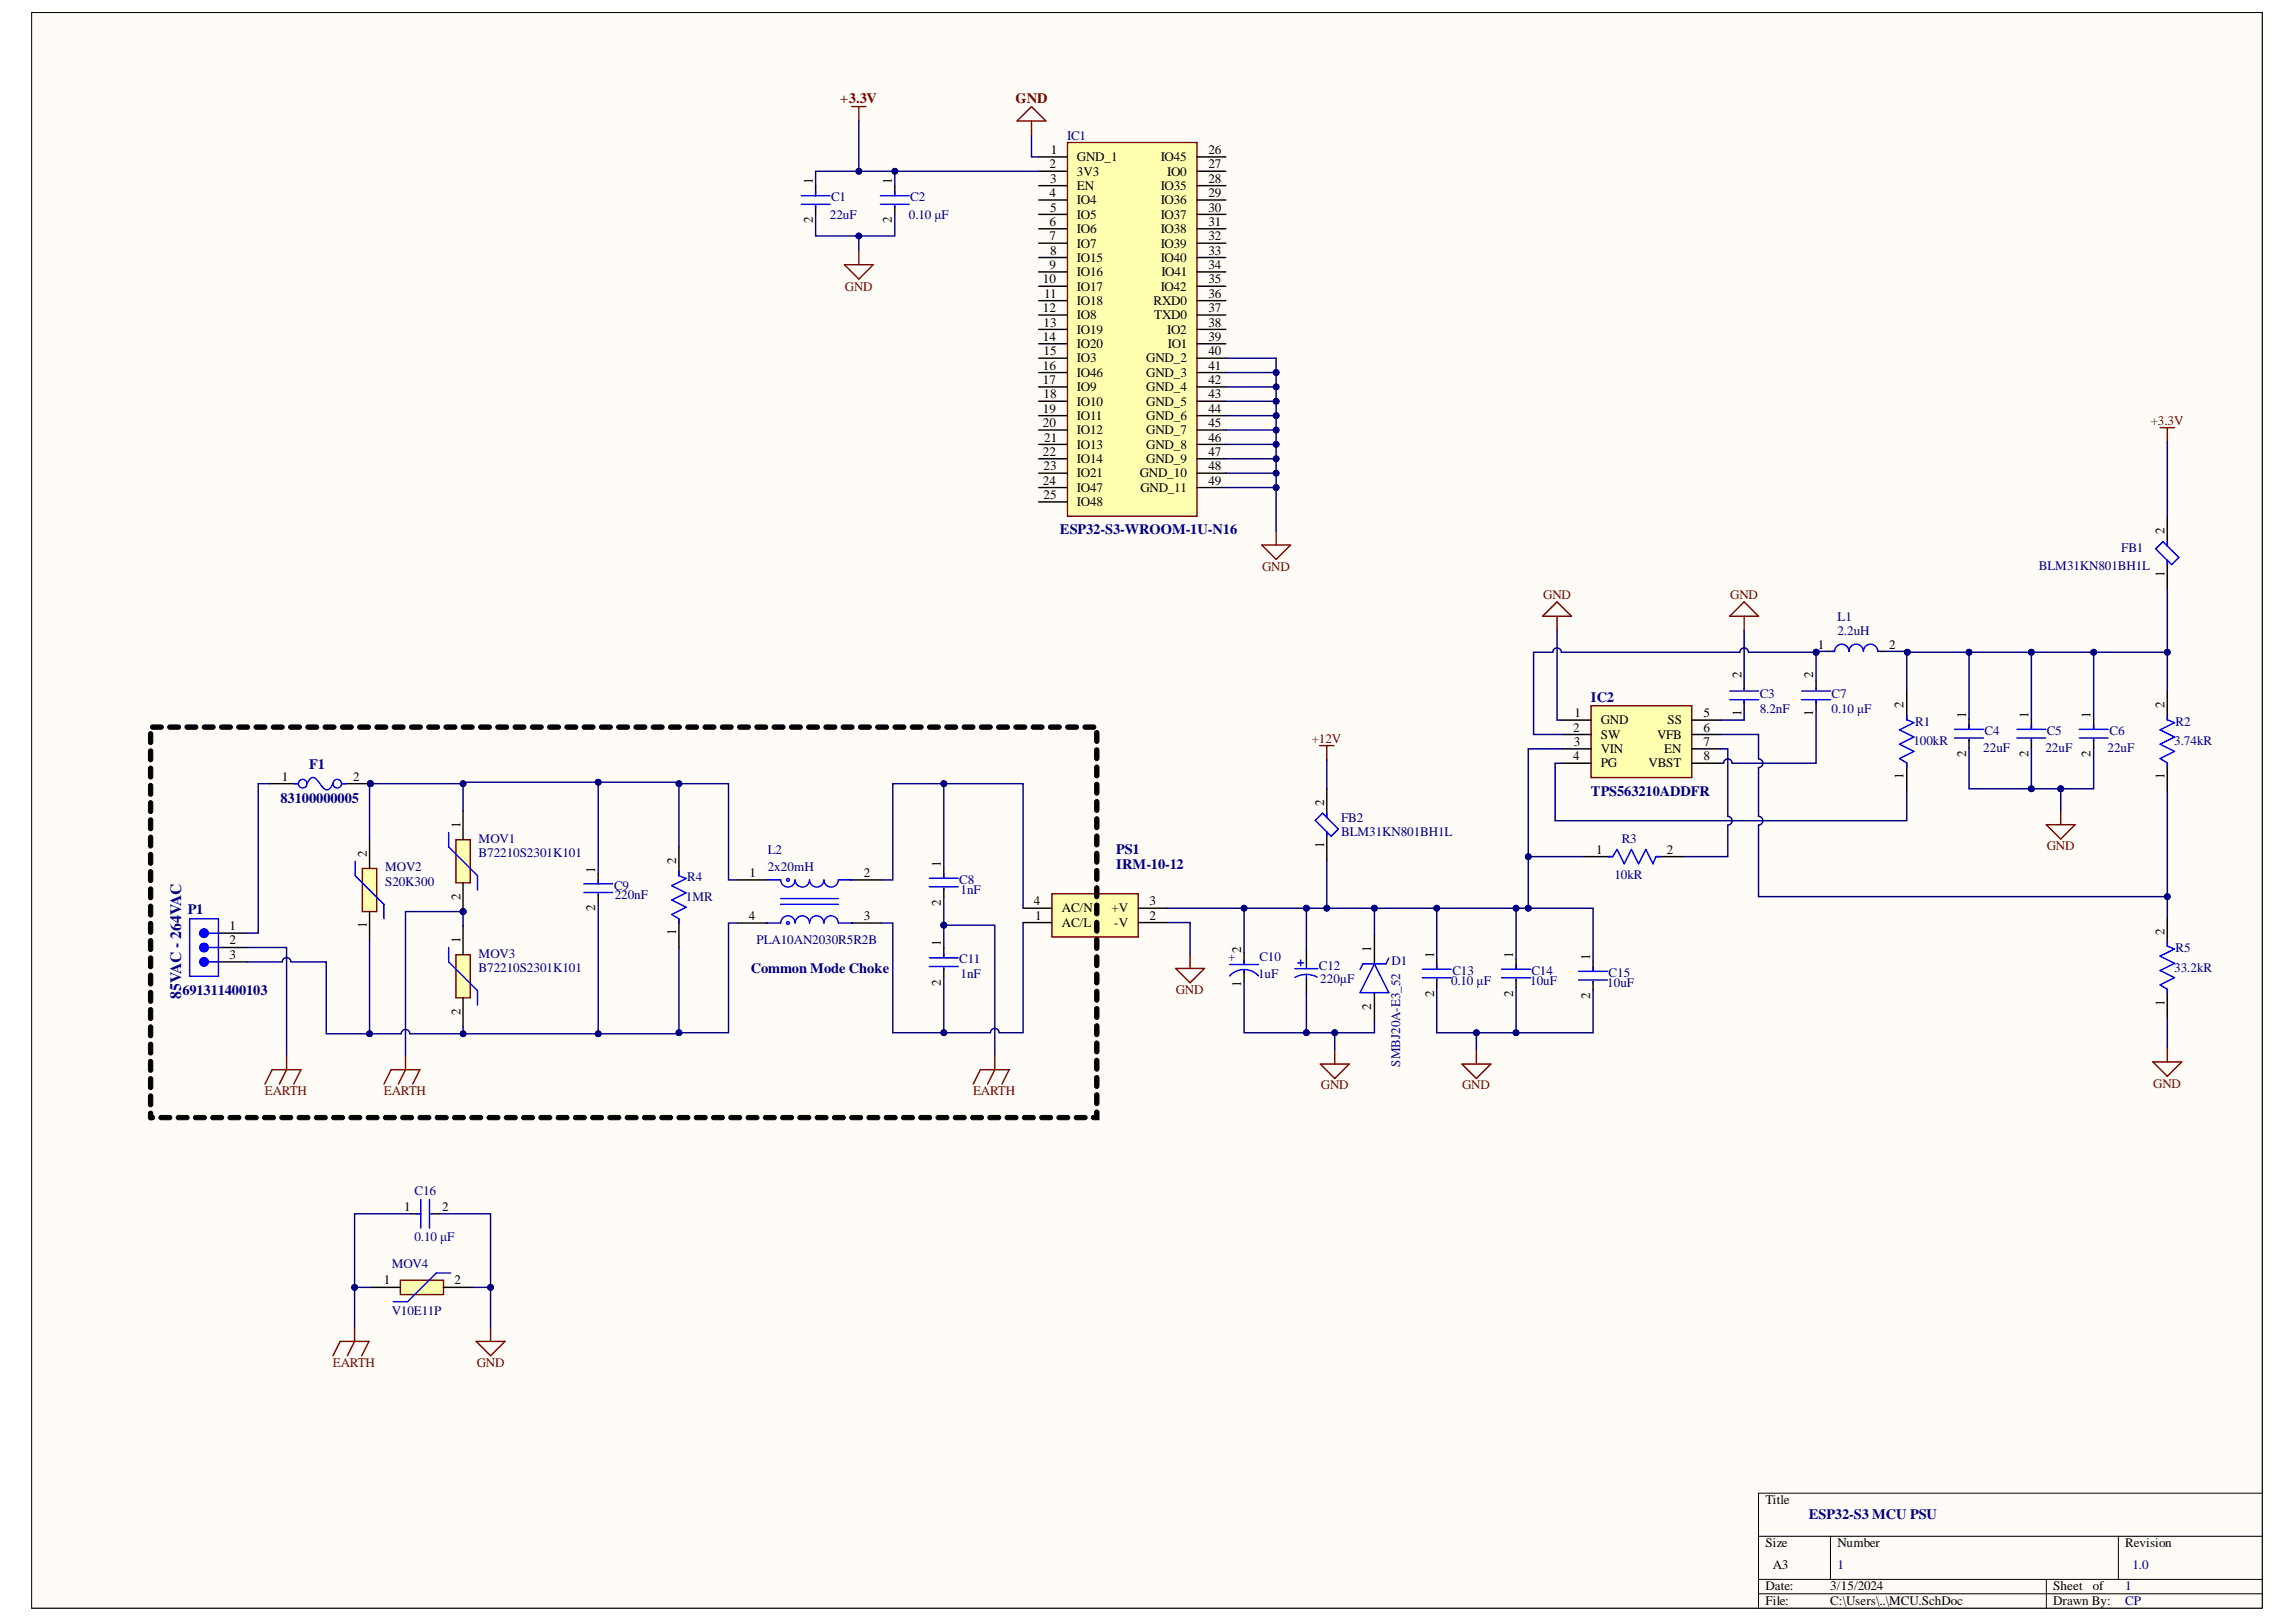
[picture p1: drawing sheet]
<svg xmlns="http://www.w3.org/2000/svg" width="297mm" height="210mm" viewBox="0 0 297 210" stroke-linecap="round" stroke-linejoin="round" font-family="sans-serif">
<defs><g id="words">
<text font-size="2" fill="#000080" x="23.4" y="129.2" transform="rotate(-90 23.4 129.2)">85VAC - 264VAC</text>
<g font-size="1.9" fill="#800000">
<text x="108.7" y="13.4">+3.3V</text>
<text x="131.4" y="13.4">GND</text>
</g>
<g font-size="1.9" fill="#000080">
<text x="137.1" y="69.1">ESP32-S3-WROOM-1U-N16</text>
<text x="205.8" y="90.9">IC2</text>
<text x="40" y="99.5">F1</text>
<text x="36.3" y="103.9">83100000005</text>
<text x="205.8" y="103">TPS563210ADDFR</text>
<text x="144.4" y="110.6">PS1</text>
<text x="144.4" y="112.4">IRM-10-12</text>
<text x="24.3" y="118.3">P1</text>
<text x="97.1" y="125.9">Common Mode Choke</text>
<text x="23.6" y="128.7">691311400103</text>
<text x="234" y="196.5">ESP32-S3 MCU PSU</text>
</g>
<g font-size="1.7">
<text x="105.2" y="23.8" transform="rotate(-90 105.2 23.8)">1</text>
<text x="115.4" y="23.8" transform="rotate(-90 115.4 23.8)">1</text>
<text x="135.8" y="21.8">2</text>
<text x="135.9" y="23.7">3</text>
<text x="135.9" y="19.9">1</text>
<text x="139.3" y="20.9">GND_1</text>
<text x="139.3" y="22.7">3V3</text>
<text x="150.2" y="20.9">IO45</text>
<text x="151" y="22.7">IO0</text>
<text x="156.3" y="19.9">26</text>
<text x="156.3" y="21.8">27</text>
<text x="156.3" y="23.7">28</text>
<text x="105.2" y="28.9" transform="rotate(-90 105.2 28.9)">2</text>
<text x="115.4" y="28.9" transform="rotate(-90 115.4 28.9)">2</text>
<text x="135.8" y="25.5">4</text>
<text x="135.8" y="29.2">6</text>
<text x="135.9" y="27.4">5</text>
<text x="139.3" y="24.6">EN</text>
<text x="139.3" y="26.5">IO4</text>
<text x="139.3" y="28.3">IO5</text>
<text x="150.2" y="24.6">IO35</text>
<text x="150.2" y="26.5">IO36</text>
<text x="150.2" y="28.3">IO37</text>
<text x="156.3" y="25.5">29</text>
<text x="156.3" y="27.4">30</text>
<text x="156.3" y="29.2">31</text>
<text x="135.8" y="31.1">7</text>
<text x="135.8" y="34.8">9</text>
<text x="135.9" y="33">8</text>
<text x="139.3" y="30.2">IO6</text>
<text x="139.3" y="32">IO7</text>
<text x="139.3" y="33.9">IO15</text>
<text x="139.3" y="35.8">IO16</text>
<text x="150.2" y="30.2">IO38</text>
<text x="150.2" y="32">IO39</text>
<text x="150.2" y="33.9">IO40</text>
<text x="150.2" y="35.8">IO41</text>
<text x="156.3" y="31.1">32</text>
<text x="156.3" y="33">33</text>
<text x="156.3" y="34.8">34</text>
<text x="134.9" y="36.7">10</text>
<text x="134.9" y="40.4">12</text>
<text x="135.1" y="38.5">11</text>
<text x="139.3" y="37.6">IO17</text>
<text x="139.3" y="39.5">IO18</text>
<text x="139.3" y="41.3">IO8</text>
<text x="149.2" y="39.5">RXD0</text>
<text x="149.3" y="41.3">TXD0</text>
<text x="150.2" y="37.6">IO42</text>
<text x="156.3" y="36.7">35</text>
<text x="156.3" y="38.5">36</text>
<text x="156.3" y="40.4">37</text>
<text x="134.9" y="44.1">14</text>
<text x="134.9" y="47.8">16</text>
<text x="135" y="42.3">13</text>
<text x="135" y="46">15</text>
<text x="139.3" y="43.2">IO19</text>
<text x="139.3" y="45.1">IO20</text>
<text x="139.3" y="46.9">IO3</text>
<text x="148.3" y="46.9">GND_2</text>
<text x="151" y="43.2">IO2</text>
<text x="151.1" y="45.1">IO1</text>
<text x="156.3" y="42.3">38</text>
<text x="156.3" y="44.1">39</text>
<text x="156.3" y="46">40</text>
<text x="156.3" y="47.8">41</text>
<text x="134.9" y="49.7">17</text>
<text x="134.9" y="53.4">19</text>
<text x="135" y="51.6">18</text>
<text x="139.3" y="48.8">IO46</text>
<text x="139.3" y="50.6">IO9</text>
<text x="139.3" y="52.5">IO10</text>
<text x="148.3" y="48.8">GND_3</text>
<text x="148.3" y="50.6">GND_4</text>
<text x="148.3" y="52.5">GND_5</text>
<text x="156.3" y="49.7">42</text>
<text x="156.3" y="51.6">43</text>
<text x="156.3" y="53.4">44</text>
<text x="134.9" y="55.3">20</text>
<text x="134.9" y="59">22</text>
<text x="135.1" y="57.1">21</text>
<text x="139.3" y="54.3">IO11</text>
<text x="139.3" y="56.2">IO12</text>
<text x="139.3" y="58.1">IO13</text>
<text x="139.3" y="59.9">IO14</text>
<text x="148.3" y="54.3">GND_6</text>
<text x="148.3" y="56.2">GND_7</text>
<text x="148.3" y="58.1">GND_8</text>
<text x="148.3" y="59.9">GND_9</text>
<text x="156.3" y="55.3">45</text>
<text x="156.3" y="57.1">46</text>
<text x="156.3" y="59">47</text>
<text x="134.9" y="62.7">24</text>
<text x="135" y="60.9">23</text>
<text x="135" y="64.6">25</text>
<text x="139.3" y="61.8">IO21</text>
<text x="139.3" y="63.6">IO47</text>
<text x="139.3" y="65.5">IO48</text>
<text x="147.5" y="61.8">GND_10</text>
<text x="147.5" y="63.6">GND_11</text>
<text x="156.3" y="60.9">48</text>
<text x="156.3" y="62.7">49</text>
<text x="280" y="69.1" transform="rotate(-90 280 69.1)">2</text>
<text x="280" y="74.6" transform="rotate(-90 280 74.6)">1</text>
<text x="235.2" y="83.9">1</text>
<text x="244.4" y="83.9">2</text>
<text x="225.3" y="87.7" transform="rotate(-90 225.3 87.7)">2</text>
<text x="234.6" y="87.7" transform="rotate(-90 234.6 87.7)">2</text>
<text x="203.5" y="94.7">2</text>
<text x="203.7" y="92.8">1</text>
<text x="207.1" y="93.7">GND</text>
<text x="207.1" y="95.6">SW</text>
<text x="214.4" y="95.6">VFB</text>
<text x="215.7" y="93.7">SS</text>
<text x="220.4" y="92.8">5</text>
<text x="220.4" y="94.7">6</text>
<text x="225.3" y="92.6" transform="rotate(-90 225.3 92.6)">1</text>
<text x="234.6" y="92.6" transform="rotate(-90 234.6 92.6)">1</text>
<text x="246.3" y="91.6" transform="rotate(-90 246.3 91.6)">2</text>
<text x="254.4" y="92.9" transform="rotate(-90 254.4 92.9)">1</text>
<text x="262.4" y="92.9" transform="rotate(-90 262.4 92.9)">1</text>
<text x="270.5" y="92.9" transform="rotate(-90 270.5 92.9)">1</text>
<text x="280" y="91.6" transform="rotate(-90 280 91.6)">2</text>
<text x="36.5" y="101">1</text>
<text x="45.7" y="101">2</text>
<text x="203.5" y="98.4">4</text>
<text x="203.6" y="96.5">3</text>
<text x="207.1" y="97.5">VIN</text>
<text x="207.1" y="99.3">PG</text>
<text x="213.3" y="99.3">VBST</text>
<text x="215.3" y="97.5">EN</text>
<text x="220.4" y="96.5">7</text>
<text x="220.4" y="98.4">8</text>
<text x="246.3" y="100.8" transform="rotate(-90 246.3 100.8)">1</text>
<text x="254.4" y="98" transform="rotate(-90 254.4 98)">2</text>
<text x="262.4" y="98" transform="rotate(-90 262.4 98)">2</text>
<text x="270.5" y="98" transform="rotate(-90 270.5 98)">2</text>
<text x="280" y="100.8" transform="rotate(-90 280 100.8)">1</text>
<text x="59.6" y="107.2" transform="rotate(-90 59.6 107.2)">1</text>
<text x="171.3" y="104.3" transform="rotate(-90 171.3 104.3)">2</text>
<text x="47.5" y="110.9" transform="rotate(-90 47.5 110.9)">2</text>
<text x="77" y="112.9" transform="rotate(-90 77 112.9)">1</text>
<text x="87.5" y="111.8" transform="rotate(-90 87.5 111.8)">2</text>
<text x="96.9" y="113.5">1</text>
<text x="111.8" y="113.5">2</text>
<text x="121.7" y="112.2" transform="rotate(-90 121.7 112.2)">1</text>
<text x="171.3" y="109.8" transform="rotate(-90 171.3 109.8)">1</text>
<text x="206.5" y="110.5">1</text>
<text x="215.6" y="110.5">2</text>
<text x="59.6" y="116.5" transform="rotate(-90 59.6 116.5)">2</text>
<text x="77" y="117.9" transform="rotate(-90 77 117.9)">2</text>
<text x="96.9" y="119.1">4</text>
<text x="111.8" y="119.1">3</text>
<text x="121.7" y="117.2" transform="rotate(-90 121.7 117.2)">2</text>
<text x="133.7" y="117.2">4</text>
<text x="133.9" y="119">1</text>
<text x="137.4" y="119.9">AC/L</text>
<text x="137.4" y="118.1">AC/N</text>
<text x="143.8" y="118.1">+V</text>
<text x="144.2" y="119.9">-V</text>
<text x="148.7" y="119">2</text>
<text x="148.7" y="117.2">3</text>
<text x="29.7" y="120.4">1</text>
<text x="29.7" y="122.2">2</text>
<text x="29.7" y="124.1">3</text>
<text x="47.5" y="120.1" transform="rotate(-90 47.5 120.1)">1</text>
<text x="59.6" y="122.1" transform="rotate(-90 59.6 122.1)">1</text>
<text x="87.5" y="121" transform="rotate(-90 87.5 121)">1</text>
<text x="121.7" y="122.5" transform="rotate(-90 121.7 122.5)">1</text>
<text x="160.6" y="123.3" transform="rotate(-90 160.6 123.3)">2</text>
<text x="177.4" y="123.2" transform="rotate(-90 177.4 123.2)">1</text>
<text x="185.5" y="123.9" transform="rotate(-90 185.5 123.9)">1</text>
<text x="195.8" y="123.9" transform="rotate(-90 195.8 123.9)">1</text>
<text x="205.7" y="124.2" transform="rotate(-90 205.7 124.2)">1</text>
<text x="280" y="121" transform="rotate(-90 280 121)">2</text>
<text x="59.6" y="131.4" transform="rotate(-90 59.6 131.4)">2</text>
<text x="121.7" y="127.6" transform="rotate(-90 121.7 127.6)">2</text>
<text x="160.6" y="127.7" transform="rotate(-90 160.6 127.7)">1</text>
<text x="177.4" y="130.7" transform="rotate(-90 177.4 130.7)">2</text>
<text x="185.5" y="129" transform="rotate(-90 185.5 129)">2</text>
<text x="195.8" y="129" transform="rotate(-90 195.8 129)">2</text>
<text x="205.7" y="129.2" transform="rotate(-90 205.7 129.2)">2</text>
<text x="280" y="130.2" transform="rotate(-90 280 130.2)">1</text>
<text x="52.3" y="156.7">1</text>
<text x="57.2" y="156.7">2</text>
<text x="49.7" y="166.2">1</text>
<text x="58.8" y="166.2">2</text>
<text x="228.4" y="194.7">Title</text>
<text x="228.4" y="200.2">Size</text>
<text x="229.3" y="203">A3</text>
<text x="237.7" y="200.2">Number</text>
<text x="274.9" y="200.2">Revision</text>
<text x="228.4" y="205.8">Date:</text>
<text x="228.4" y="207.7">File:</text>
<text x="236.8" y="205.8">3/15/2024</text>
<text x="236.8" y="207.7">C:\Users\..\MCU.SchDoc</text>
<text x="265.6" y="205.8">Sheet</text>
<text x="265.6" y="207.7">Drawn By:</text>
<text x="270.7" y="205.8">of</text>
</g>
<g font-size="1.7" fill="#000080">
<text x="138.1" y="18.1">IC1</text>
<text x="107.4" y="28.3">22uF</text>
<text x="107.5" y="26">C1</text>
<text x="117.6" y="28.3">0.10 μF</text>
<text x="117.8" y="26">C2</text>
<text x="274.4" y="71.4">FB1</text>
<text x="263.8" y="73.8">BLM31KN801BH1L</text>
<text x="237.7" y="82.2">2.2uH</text>
<text x="237.7" y="80.3">L1</text>
<text x="227.7" y="92.2">8.2nF</text>
<text x="227.7" y="90.4">C3</text>
<text x="237" y="92.2">0.10 μF</text>
<text x="237" y="90.4">C7</text>
<text x="247.8" y="93.9">R1</text>
<text x="256.8" y="95.1">C4</text>
<text x="264.8" y="95.1">C5</text>
<text x="272.9" y="95.1">C6</text>
<text x="281.5" y="93.9">R2</text>
<text x="247.5" y="96.4">100kR</text>
<text x="256.6" y="97.4">22uF</text>
<text x="264.6" y="97.4">22uF</text>
<text x="272.7" y="97.4">22uF</text>
<text x="281.3" y="96.4">3.74kR</text>
<text x="173.5" y="106.3">FB2</text>
<text x="49.8" y="112.8">MOV2</text>
<text x="61.9" y="109">MOV1</text>
<text x="61.9" y="110.9">B72210S2301K101</text>
<text x="99.3" y="112.8">2x20mH</text>
<text x="99.3" y="110.6">L2</text>
<text x="173.5" y="108.2">BLM31KN801BH1L</text>
<text x="208.9" y="113.8">10kR</text>
<text x="209.8" y="109.1">R3</text>
<text x="49.8" y="114.6">S20K300</text>
<text x="79.4" y="115.1">C9</text>
<text x="79.5" y="116.4">220nF</text>
<text x="88.7" y="116.6">1MR</text>
<text x="88.9" y="114">R4</text>
<text x="124.1" y="114.4">C8</text>
<text x="124.3" y="115.7">1nF</text>
<text x="61.9" y="123.9">MOV3</text>
<text x="61.9" y="125.8">B72210S2301K101</text>
<text x="97.9" y="122.2">PLA10AN2030R5R2B</text>
<text x="124.1" y="124.7">C11</text>
<text x="158.9" y="124.4">+</text>
<text x="162.9" y="124.4">C10</text>
<text x="170.6" y="125.5">C12</text>
<text x="180" y="124.9">D1</text>
<text x="281.3" y="125.8">33.2kR</text>
<text x="281.5" y="123.2">R5</text>
<text x="124.3" y="126.6">1nF</text>
<text x="162.8" y="126.6">1uF</text>
<text x="170.8" y="127.2">220µF</text>
<text x="187.7" y="127.5">0.10 μF</text>
<text x="187.9" y="126.1">C13</text>
<text x="198" y="127.5">10uF</text>
<text x="198.1" y="126.1">C14</text>
<text x="207.9" y="127.7">10uF</text>
<text x="208.1" y="126.5">C15</text>
<text x="181.1" y="138" transform="rotate(-90 181.1 138)">SMBJ20A-E3_52</text>
<text x="53.6" y="154.6">C16</text>
<text x="53.6" y="160.6">0.10 μF</text>
<text x="50.7" y="164.2">MOV4</text>
<text x="50.7" y="170.2">V10E11P</text>
<text x="237.7" y="203">1</text>
<text x="275.9" y="203">1.0</text>
<text x="274.9" y="207.7">CP</text>
<text x="274.9" y="205.8">1</text>
</g>
<g font-size="1.7" fill="#800000">
<text x="109.3" y="37.6">GND</text>
<text x="278.2" y="54.9">+3.3V</text>
<text x="163.3" y="73.9">GND</text>
<text x="199.7" y="77.5">GND</text>
<text x="223.8" y="77.5">GND</text>
<text x="169.7" y="96.1">+12V</text>
<text x="264.8" y="110.1">GND</text>
<text x="152.1" y="128.7">GND</text>
<text x="34.3" y="141.8">EARTH</text>
<text x="49.7" y="141.8">EARTH</text>
<text x="125.9" y="141.8">EARTH</text>
<text x="170.9" y="141">GND</text>
<text x="189.2" y="141">GND</text>
<text x="278.6" y="140.7">GND</text>
<text x="43.1" y="176.9">EARTH</text>
<text x="61.7" y="176.9">GND</text>
</g>
</g></defs>
<path d="M4.1 1.6h288.6v206.5h-288.6z" fill-rule="evenodd" fill="#fffcf8"/>
<path d="M4.1 1.6h288.6v206.5h-288.6z" fill="none" stroke="#000" stroke-width=".13"/>
<path d="M4.1 1.6h288.6v206.5h-288.6z" fill-rule="evenodd" fill="#fffcf8"/>
<path d="M4.1 1.6h288.6v206.5h-288.6zM227.5 198.8h65.2M236.8 198.8v5.6M274.1 198.8v5.6M292.7 193.2h-65.2v14.9M227.5 204.4h65.2M227.5 206.2h65.2M264.7 204.4v3.7" fill="none" stroke="#000" stroke-width=".13"/>
<path d="M136.1 115.7h11.2v5.5h-11.2z" fill-rule="evenodd" fill="#ffffb0"/>
<path d="M136.1 115.7h11.2v5.5h-11.2z" fill="none" stroke="#800000" stroke-width=".18"/>
<path d="M132.4 119.4h3.7M132.4 117.5h3.7M147.3 119.4h3.7M147.3 117.5h3.7M28.3 120.8h3.7M28.3 122.6h3.7M28.3 124.5h3.7" fill="none" stroke="#000" stroke-width=".18"/>
<path d="M24.5 118.9h3.8v7.4h-3.8zM27 120.8h1.3M27 122.6h1.3M27 124.5h1.3" fill="none" stroke="#00f" stroke-width=".18"/>
<circle cx="26.4" cy="122.6" r=".56" fill="#00f"/>
<circle cx="26.4" cy="122.6" r=".56" fill="none" stroke="#00f" stroke-width=".18"/>
<circle cx="26.4" cy="124.5" r=".56" fill="#00f"/>
<circle cx="26.4" cy="124.5" r=".56" fill="none" stroke="#00f" stroke-width=".18"/>
<circle cx="26.4" cy="120.8" r=".56" fill="#00f"/>
<circle cx="26.4" cy="120.8" r=".56" fill="none" stroke="#00f" stroke-width=".18"/>
<circle cx="47.9" cy="101.4" r=".37" fill="#000080"/>
<circle cx="47.9" cy="101.4" r=".37" fill="none" stroke="#000080" stroke-width=".13"/>
<path d="M34.9 101.4h3.7M44.2 101.4h3.7" fill="none" stroke="#000" stroke-width=".18"/>
<circle cx="47.9" cy="101.4" r=".37" fill="#000080"/>
<circle cx="47.9" cy="101.4" r=".37" fill="none" stroke="#000080" stroke-width=".13"/>
<g fill="none" stroke="#00f" stroke-width=".18">
<path d="M38 101.4h.6M39.7 101.4a.86 .86 0 0 1 .9-.8l.4 .3 .5 .6a.85 .85 0 0 0 1.1 .6l.5-.7M44.2 101.4h.5"/>
<circle cx="39.2" cy="101.4" r=".56"/>
<circle cx="43.6" cy="101.4" r=".56"/>
</g>
<path d="M37.1 136.6v1.8l-1 1.9M152.1 125.3h3.7l-1.8 1.9zM154 123.5v1.8M34.3 140.3l.9-1.9h3.7l-.9 1.9" fill="none" stroke="#800000" stroke-width=".18"/>
<path d="M138.1 18.4h16.8v48.4h-16.8z" fill-rule="evenodd" fill="#ffffb0"/>
<path d="M110.2 13.8h1.8M111.1 13.8v1.9M131.6 15.7l1.8-1.9 1.9 1.9zM133.4 15.7v1.8M138.1 18.4h16.8v48.4h-16.8zM163.2 70.5h3.8l-1.9 1.9zM165.1 68.7v1.8" fill="none" stroke="#800000" stroke-width=".18"/>
<g fill="none" stroke="#000" stroke-width=".18">
<path d="M134.4 20.3h3.7M134.4 22.2h3.7M134.4 24h3.7M134.4 25.9h3.7M134.4 27.7h3.7M134.4 29.6h3.7M134.4 31.5h3.7M134.4 33.3h3.7M134.4 35.2h3.7M134.4 37h3.7M134.4 38.9h3.7M154.9 20.3h3.7"/>
<path d="M154.9 22.2h3.7M154.9 24h3.7M154.9 25.9h3.7M154.9 27.7h3.7M154.9 29.6h3.7M154.9 31.5h3.7M154.9 33.3h3.7M154.9 35.2h3.7M154.9 37h3.7M154.9 38.9h3.7M134.4 40.8h3.7M134.4 42.6h3.7"/>
<path d="M134.4 44.5h3.7M134.4 46.4h3.7M134.4 48.2h3.7M134.4 50.1h3.7M134.4 51.9h3.7M134.4 53.8h3.7M134.4 55.6h3.7M134.4 57.5h3.7M134.4 59.4h3.7M154.9 40.8h3.7M154.9 42.6h3.7M154.9 44.5h3.7"/>
<path d="M154.9 46.4h3.7M154.9 48.2h3.7M154.9 50.1h3.7M154.9 51.9h3.7M154.9 53.8h3.7M154.9 55.6h3.7M154.9 57.5h3.7M154.9 59.4h3.7M134.4 61.2h3.7M134.4 63.1h3.7M134.4 65h3.7M154.9 61.2h3.7"/>
<path d="M154.9 63.1h3.7"/>
</g>
<path d="M205.8 91.3h13.1v9.3h-13.1z" fill-rule="evenodd" fill="#ffffb0"/>
<path d="M279.5 55.3h1.8M280.4 55.3v1.9M199.6 79.8l1.8-1.9 1.9 1.9zM201.4 79.8v1.8M223.8 79.8l1.8-1.9 1.9 1.9zM225.6 79.8v1.8M205.8 91.3h13.1v9.3h-13.1zM264.7 106.7h3.8l-1.9 1.9zM266.6 104.9v1.8M170.8 137.7h3.7l-1.8 1.9M278.5 137.4h3.8l-1.9 1.9zM280.4 135.6v1.8" fill="none" stroke="#800000" stroke-width=".19"/>
<g fill="none" stroke="#000" stroke-width=".19">
<path d="M202.1 93.2h3.7M202.1 95.1h3.7M202.1 96.9h3.7M202.1 98.8h3.7M218.9 93.2h3.7M218.9 95.1h3.7M218.9 96.9h3.7M218.9 98.8h3.7M225.6 88.1v1.1M225.6 90.5v1.3M234.9 88.1v1.1M234.9 90.5v1.3"/>
<path d="M236.4 84.3h.9M242.9 84.3h1M246.7 89.4v3.7M246.7 98.7v3.7M254.7 93.1v1.3M254.7 95.7v1.1M262.8 93.1v1.3M262.8 95.7v1.1M270.9 93.1v1.3M270.9 95.7v1.1M280.4 89.4v3.7M280.4 98.7v3.7"/>
<path d="M204.9 110.9h3.7M214.2 110.9h3.7M280.4 118.7v3.7M177.8 121v3.7M177.8 128.5v3.7M185.9 124.1v1.3M185.9 126.7v1.1M196.1 124.1v1.3M196.1 126.7v1.1M206.1 124.4v1.3M206.1 127v1.1M280.4 128v3.7"/>
</g>
<g fill="none" stroke="#00f" stroke-width=".19">
<path d="M223.8 90.5h3.7M223.8 89.4h3.7M225.6 89.1v.1M225.6 90.5v.6M233.1 90.5h3.7M233.1 89.4h3.7M234.9 89.1v.1M234.9 90.5v.6M237 84.3h.3a.93 .93 0 0 1 1-.9 .93 .93 0 0 1 .9 .9 .94 .94 0 0 1 .9-.9 .94 .94 0 0 1 1 .9 .93 .93 0 0 1 .9-.9 .93 .93 0 0 1 .9 .9h.2M246.7 92.6v.5l.9 .4-1.9 .9 1.9 1-1.9 .9 1.9 .9-1.9 1 1 .5v.6M252.9 94.4h3.7M252.9 95.5h3.7"/>
<path d="M254.7 93.8v.6M254.7 95.7v.2M260.9 94.4h3.8M260.9 95.5h3.8M262.8 93.8v.6M262.8 95.7v.2M269 94.4h3.7M269 95.5h3.7M270.9 93.8v.6M270.9 95.7v.2M280.4 92.6v.5l.9 .4-1.8 .9 1.8 1-1.8 .9 1.8 .9-1.8 1 .9 .5v.6M208.1 110.9h.5l.6-1 .9 1.9 1-1.9 .9 1.9 .9-1.9 1 1.9 .3-.9h.6"/>
<path d="M177.8 124.7l1.9 3.8h-3.7zM179.7 124l-.4 .7h-3l-.3 .8M184 125.4h3.7M184 126.5h3.7M185.9 124.9v.5M185.9 126.7v.2M194.3 125.4h3.7M194.3 126.5h3.7M196.1 124.9v.5M196.1 126.7v.2M204.2 125.7h3.8M204.2 126.8h3.8"/>
<path d="M206.1 125.1v.6M206.1 127v.2M280.4 121.9v.5l.9 .4-1.8 .9 1.8 1-1.8 .9 1.8 .9-1.8 1 .9 .5v.6"/>
</g>
<path d="M109.2 34.3h3.8l-1.9 1.8zM111.1 32.4v1.9M170.8 137.7l1.9 1.9M172.7 135.8v1.9" fill="none" stroke="#800000" stroke-width=".18"/>
<path d="M105.5 24v1.3M105.5 26.6v1.1M115.8 24v1.3M115.8 26.6v1.1M160.9 123.3v1.5M160.9 125.6v1.4" fill="none" stroke="#000" stroke-width=".18"/>
<path d="M103.7 25.3h3.7M103.7 26.4h3.7M105.5 24.8v.5M105.5 26.6v.2M113.9 25.3h3.7M113.9 26.4h3.7M115.8 24.8v.5M115.8 26.6v.2M159.1 126.3a2.5 2.5 0 0 1 3.7 0M159.1 124.8h3.7M160.9 124.3v.5M160.9 125.6v.3" fill="none" stroke="#00f" stroke-width=".18"/>
<path d="M19.2 143.9a.28 .28 0 0 1 .4-.1 .28 .28 0 0 1 .2 .3v.5a.28 .28 0 0 1-.3 .3 .28 .28 0 0 1-.3-.3zM19.2 141.7a.28 .28 0 0 1 .4-.1 .28 .28 0 0 1 .2 .2v1.2a.28 .28 0 0 1-.3 .2 .28 .28 0 0 1-.3-.2zM19.2 139.5a.28 .28 0 0 1 .4-.2 .28 .28 0 0 1 .2 .3v1.1a.28 .28 0 0 1-.3 .3 .28 .28 0 0 1-.3-.3zM19.2 137.2a.28 .28 0 0 1 .4-.1 .28 .28 0 0 1 .2 .3v1.1a.28 .28 0 0 1-.3 .3 .28 .28 0 0 1-.3-.3zM19.2 135a.28 .28 0 0 1 .4-.1 .28 .28 0 0 1 .2 .2v1.2a.28 .28 0 0 1-.3 .2 .28 .28 0 0 1-.3-.2zM19.2 132.8a.28 .28 0 0 1 .4-.2 .28 .28 0 0 1 .2 .3v1.1a.28 .28 0 0 1-.3 .3 .28 .28 0 0 1-.3-.3zM19.2 130.5a.28 .28 0 0 1 .4-.1 .28 .28 0 0 1 .2 .3v1.1a.28 .28 0 0 1-.3 .3 .28 .28 0 0 1-.3-.3zM19.2 128.3a.28 .28 0 0 1 .4-.1 .28 .28 0 0 1 .2 .2v1.2a.28 .28 0 0 1-.3 .2 .28 .28 0 0 1-.3-.2zM19.2 126.1a.28 .28 0 0 1 .4-.2 .28 .28 0 0 1 .2 .3v1.1a.28 .28 0 0 1-.3 .3 .28 .28 0 0 1-.3-.3zM19.2 123.8a.28 .28 0 0 1 .4-.1 .28 .28 0 0 1 .2 .3v1.1a.28 .28 0 0 1-.3 .3 .28 .28 0 0 1-.3-.3zM19.2 121.6a.28 .28 0 0 1 .4-.1 .28 .28 0 0 1 .2 .2v1.2a.28 .28 0 0 1-.3 .2 .28 .28 0 0 1-.3-.2zM19.2 119.4a.28 .28 0 0 1 .4-.2 .28 .28 0 0 1 .2 .3v1.1a.28 .28 0 0 1-.3 .3 .28 .28 0 0 1-.3-.3zM19.2 117.1a.28 .28 0 0 1 .4-.1 .28 .28 0 0 1 .2 .3v1.1a.28 .28 0 0 1-.3 .3 .28 .28 0 0 1-.3-.3zM19.2 114.9a.28 .28 0 0 1 .4-.1 .28 .28 0 0 1 .2 .2v1.2a.28 .28 0 0 1-.3 .2 .28 .28 0 0 1-.3-.2zM19.2 112.7a.28 .28 0 0 1 .4-.2 .28 .28 0 0 1 .2 .3v1.1a.28 .28 0 0 1-.3 .3 .28 .28 0 0 1-.3-.3zM19.2 110.4a.28 .28 0 0 1 .4-.1 .28 .28 0 0 1 .2 .3v1.1a.28 .28 0 0 1-.3 .3 .28 .28 0 0 1-.3-.3zM19.2 108.2a.28 .28 0 0 1 .4-.1 .28 .28 0 0 1 .2 .3v1.1a.28 .28 0 0 1-.3 .2 .28 .28 0 0 1-.3-.2zM19.2 106a.28 .28 0 0 1 .4-.1 .28 .28 0 0 1 .2 .2v1.1a.28 .28 0 0 1-.3 .3 .28 .28 0 0 1-.3-.3zM19.2 103.7a.28 .28 0 0 1 .4-.1 .28 .28 0 0 1 .2 .3v1.1a.28 .28 0 0 1-.3 .3 .28 .28 0 0 1-.3-.3zM19.2 101.5a.28 .28 0 0 1 .4-.1 .28 .28 0 0 1 .2 .3v1.1a.28 .28 0 0 1-.3 .2 .28 .28 0 0 1-.3-.2zM19.2 99.3a.28 .28 0 0 1 .4-.1 .28 .28 0 0 1 .2 .2v1.1a.28 .28 0 0 1-.3 .3 .28 .28 0 0 1-.3-.3zM19.2 97a.28 .28 0 0 1 .4-.1 .28 .28 0 0 1 .2 .3v1.1a.28 .28 0 0 1-.3 .3 .28 .28 0 0 1-.3-.3zM19.2 94.8a.28 .28 0 0 1 .4-.1 .28 .28 0 0 1 .2 .3v1.1a.28 .28 0 0 1-.3 .3 .28 .28 0 0 1-.3-.3zM19.6 93.9l1.3-.1a.28 .28 0 0 1 .2 .3 .28 .28 0 0 1-.2 .3h-1.2a.28 .28 0 0 1-.2-.2 .28 .28 0 0 1 .1-.3zM21.7 94l.3-.2h1.1a.28 .28 0 0 1 .3 .3 .28 .28 0 0 1-.3 .3h-1.1a.28 .28 0 0 1-.3-.4zM24.1 93.9l1.2-.1a.28 .28 0 0 1 .3 .3 .28 .28 0 0 1-.3 .3h-1.1a.28 .28 0 0 1-.3-.2 .28 .28 0 0 1 .2-.3zM26.2 94l.2-.2h1.2a.28 .28 0 0 1 .2 .3 .28 .28 0 0 1-.2 .3h-1.2a.28 .28 0 0 1-.2-.4zM28.4 94l.3-.2h1.1a.28 .28 0 0 1 .3 .3 .28 .28 0 0 1-.3 .3h-1.1a.28 .28 0 0 1-.3-.4zM30.7 94l.2-.2h1.1a.28 .28 0 0 1 .3 .3 .28 .28 0 0 1-.3 .3h-1.1a.28 .28 0 0 1-.2-.4zM32.9 94l.2-.2h1.2a.28 .28 0 0 1 .2 .3 .28 .28 0 0 1-.2 .3h-1.2a.28 .28 0 0 1-.2-.4zM35.1 94l.3-.2h1.1a.28 .28 0 0 1 .3 .3 .28 .28 0 0 1-.3 .3h-1.1a.28 .28 0 0 1-.3-.4zM37.4 94l.2-.2h1.1a.28 .28 0 0 1 .3 .3 .28 .28 0 0 1-.3 .3h-1.1a.28 .28 0 0 1-.2-.4zM39.7 93.9l1.3-.1a.28 .28 0 0 1 .2 .3 .28 .28 0 0 1-.2 .3h-1.2a.28 .28 0 0 1-.2-.2 .28 .28 0 0 1 .1-.3zM41.8 94l.3-.2h1.1a.28 .28 0 0 1 .3 .3 .28 .28 0 0 1-.3 .3h-1.1a.28 .28 0 0 1-.3-.4zM44.2 93.9l1.2-.1a.28 .28 0 0 1 .3 .3 .28 .28 0 0 1-.3 .3h-1.1a.28 .28 0 0 1-.3-.2 .28 .28 0 0 1 .2-.3zM46.3 94l.2-.2h1.2a.28 .28 0 0 1 .2 .3 .28 .28 0 0 1-.2 .3h-1.2a.28 .28 0 0 1-.2-.4zM48.6 93.9l1.3-.1a.28 .28 0 0 1 .3 .3 .28 .28 0 0 1-.3 .3h-1.1a.28 .28 0 0 1-.3-.2 .28 .28 0 0 1 .1-.3zM50.8 94l.2-.2h1.1a.28 .28 0 0 1 .3 .3 .28 .28 0 0 1-.3 .3h-1.1a.28 .28 0 0 1-.2-.4zM53.1 93.9l1.3-.1a.28 .28 0 0 1 .2 .3 .28 .28 0 0 1-.2 .3h-1.2a.28 .28 0 0 1-.2-.2 .28 .28 0 0 1 .1-.3zM55.2 94l.3-.2h1.1a.28 .28 0 0 1 .3 .3 .28 .28 0 0 1-.3 .3h-1.1a.28 .28 0 0 1-.3-.4zM57.5 94l.2-.2h1.1a.28 .28 0 0 1 .3 .3 .28 .28 0 0 1-.3 .3h-1.1a.28 .28 0 0 1-.2-.4zM59.7 94l.2-.2h1.2a.28 .28 0 0 1 .2 .3 .28 .28 0 0 1-.2 .3h-1.2a.28 .28 0 0 1-.2-.4zM61.9 94l.3-.2h1.1a.28 .28 0 0 1 .3 .3 .28 .28 0 0 1-.3 .3h-1.1a.28 .28 0 0 1-.3-.4zM64.2 94l.2-.2h1.1a.28 .28 0 0 1 .3 .3 .28 .28 0 0 1-.3 .3h-1.1a.28 .28 0 0 1-.2-.4zM66.4 94l.3-.2h1.1a.28 .28 0 0 1 .2 .3 .28 .28 0 0 1-.2 .3h-1.1a.28 .28 0 0 1-.3-.4zM68.7 93.9l1.3-.1a.28 .28 0 0 1 .3 .3 .28 .28 0 0 1-.3 .3h-1.1a.28 .28 0 0 1-.3-.2 .28 .28 0 0 1 .1-.3zM70.9 94l.2-.2h1.1a.28 .28 0 0 1 .3 .3 .28 .28 0 0 1-.3 .3h-1.1a.28 .28 0 0 1-.2-.4zM73.2 93.9l1.3-.1a.28 .28 0 0 1 .3 .3 .28 .28 0 0 1-.3 .3h-1.1a.28 .28 0 0 1-.3-.2 .28 .28 0 0 1 .1-.3zM75.3 94l.3-.2h1.1a.28 .28 0 0 1 .3 .3 .28 .28 0 0 1-.3 .3h-1.1a.28 .28 0 0 1-.3-.4zM77.7 93.9l1.2-.1a.28 .28 0 0 1 .3 .3 .28 .28 0 0 1-.3 .3h-1.1a.28 .28 0 0 1-.2-.2 .28 .28 0 0 1 .1-.3zM79.8 94l.3-.2h1.1a.28 .28 0 0 1 .3 .3 .28 .28 0 0 1-.3 .3h-1.1a.28 .28 0 0 1-.3-.4zM82.1 93.9l1.3-.1a.28 .28 0 0 1 .3 .3 .28 .28 0 0 1-.3 .3h-1.1a.28 .28 0 0 1-.3-.2 .28 .28 0 0 1 .1-.3zM84.3 94l.2-.2h1.1a.28 .28 0 0 1 .3 .3 .28 .28 0 0 1-.3 .3h-1.1a.28 .28 0 0 1-.2-.4zM86.5 94l.3-.2h1.1a.28 .28 0 0 1 .3 .3 .28 .28 0 0 1-.3 .3h-1.1a.28 .28 0 0 1-.3-.4zM88.8 94l.2-.2h1.1a.28 .28 0 0 1 .3 .3 .28 .28 0 0 1-.3 .3h-1.1a.28 .28 0 0 1-.2-.4zM91 94l.2-.2h1.1a.28 .28 0 0 1 .3 .3 .28 .28 0 0 1-.3 .3h-1.1a.28 .28 0 0 1-.2-.4zM93.3 93.9l1.3-.1a.28 .28 0 0 1 .3 .3 .28 .28 0 0 1-.3 .3h-1.1a.28 .28 0 0 1-.3-.2 .28 .28 0 0 1 .1-.3zM95.5 94l.2-.2h1.1a.28 .28 0 0 1 .3 .3 .28 .28 0 0 1-.3 .3h-1.1a.28 .28 0 0 1-.2-.4zM97.8 93.9l1.2-.1a.28 .28 0 0 1 .3 .3 .28 .28 0 0 1-.3 .3h-1.1a.28 .28 0 0 1-.2-.2 .28 .28 0 0 1 .1-.3zM99.9 94l.3-.2h1.1a.28 .28 0 0 1 .3 .3 .28 .28 0 0 1-.3 .3h-1.1a.28 .28 0 0 1-.3-.4zM102.3 93.9l1.2-.1a.28 .28 0 0 1 .3 .3 .28 .28 0 0 1-.3 .3h-1.1a.28 .28 0 0 1-.3-.2 .28 .28 0 0 1 .2-.3zM104.4 94l.2-.2h1.1a.28 .28 0 0 1 .3 .3 .28 .28 0 0 1-.3 .3h-1.1a.28 .28 0 0 1-.2-.4zM106.7 93.9l1.3-.1a.28 .28 0 0 1 .3 .3 .28 .28 0 0 1-.3 .3h-1.1a.28 .28 0 0 1-.3-.2 .28 .28 0 0 1 .1-.3zM108.9 94l.2-.2h1.1a.28 .28 0 0 1 .3 .3 .28 .28 0 0 1-.3 .3h-1.1a.28 .28 0 0 1-.2-.4zM111.2 93.9l1.3-.1a.28 .28 0 0 1 .2 .3 .28 .28 0 0 1-.2 .3h-1.2a.28 .28 0 0 1-.2-.2 .28 .28 0 0 1 .1-.3zM113.3 94l.3-.2h1.1a.28 .28 0 0 1 .3 .3 .28 .28 0 0 1-.3 .3h-1.1a.28 .28 0 0 1-.3-.4zM115.6 94l.2-.2h1.1a.28 .28 0 0 1 .3 .3 .28 .28 0 0 1-.3 .3h-1.1a.28 .28 0 0 1-.2-.4zM117.8 94l.2-.2h1.2a.28 .28 0 0 1 .2 .3 .28 .28 0 0 1-.2 .3h-1.2a.28 .28 0 0 1-.2-.4zM120 94l.3-.2h1.1a.28 .28 0 0 1 .3 .3 .28 .28 0 0 1-.3 .3h-1.1a.28 .28 0 0 1-.3-.4zM122.4 93.9l1.2-.1a.28 .28 0 0 1 .3 .3 .28 .28 0 0 1-.3 .3h-1.1a.28 .28 0 0 1-.3-.2 .28 .28 0 0 1 .2-.3zM124.5 94l.2-.2h1.2a.28 .28 0 0 1 .2 .3 .28 .28 0 0 1-.2 .3h-1.2a.28 .28 0 0 1-.2-.4zM126.8 93.9l1.3-.1a.28 .28 0 0 1 .3 .3 .28 .28 0 0 1-.3 .3h-1.1a.28 .28 0 0 1-.3-.2 .28 .28 0 0 1 .1-.3zM129 94l.2-.2h1.1a.28 .28 0 0 1 .3 .3 .28 .28 0 0 1-.3 .3h-1.1a.28 .28 0 0 1-.2-.4zM131.3 93.9l1.3-.1a.28 .28 0 0 1 .2 .3 .28 .28 0 0 1-.2 .3h-1.2a.28 .28 0 0 1-.2-.2 .28 .28 0 0 1 .1-.3zM133.4 94l.3-.2h1.1a.28 .28 0 0 1 .3 .3 .28 .28 0 0 1-.3 .3h-1.1a.28 .28 0 0 1-.3-.4zM135.8 93.9l1.2-.1a.28 .28 0 0 1 .3 .3 .28 .28 0 0 1-.3 .3h-1.1a.28 .28 0 0 1-.3-.2 .28 .28 0 0 1 .2-.3zM137.9 94l.2-.2h1.2a.28 .28 0 0 1 .2 .3 .28 .28 0 0 1-.2 .3h-1.2a.28 .28 0 0 1-.2-.4zM140.2 93.9l1.3-.1a.28 .28 0 0 1 .3 .3 .28 .28 0 0 1-.3 .3h-1.1a.28 .28 0 0 1-.3-.2 .28 .28 0 0 1 .1-.3zM141.7 94.7a.28 .28 0 0 1 .3-.2 .28 .28 0 0 1 .2 .3v1.1a.28 .28 0 0 1-.3 .3 .28 .28 0 0 1-.3-.3zM141.7 96.9a.28 .28 0 0 1 .3-.1 .28 .28 0 0 1 .2 .2v1.2a.28 .28 0 0 1-.3 .2 .28 .28 0 0 1-.3-.2zM141.7 99.1a.28 .28 0 0 1 .3-.1 .28 .28 0 0 1 .2 .3v1.1a.28 .28 0 0 1-.3 .3 .28 .28 0 0 1-.3-.3zM141.7 101.4a.28 .28 0 0 1 .3-.2 .28 .28 0 0 1 .2 .3v1.1a.28 .28 0 0 1-.3 .3 .28 .28 0 0 1-.3-.3zM141.7 103.6a.28 .28 0 0 1 .3-.1 .28 .28 0 0 1 .2 .2v1.2a.28 .28 0 0 1-.3 .2 .28 .28 0 0 1-.3-.2zM141.7 105.8a.28 .28 0 0 1 .3-.1 .28 .28 0 0 1 .2 .3v1.1a.28 .28 0 0 1-.3 .3 .28 .28 0 0 1-.3-.3zM141.7 108.1a.28 .28 0 0 1 .3-.2 .28 .28 0 0 1 .2 .3v1.1a.28 .28 0 0 1-.3 .3 .28 .28 0 0 1-.3-.3zM141.7 110.3a.28 .28 0 0 1 .3-.1 .28 .28 0 0 1 .2 .2v1.2a.28 .28 0 0 1-.3 .2 .28 .28 0 0 1-.3-.2zM141.7 112.5a.28 .28 0 0 1 .3-.1 .28 .28 0 0 1 .2 .3v1.1a.28 .28 0 0 1-.3 .3 .28 .28 0 0 1-.3-.3zM141.7 114.8a.28 .28 0 0 1 .3-.2 .28 .28 0 0 1 .2 .3v1.1a.28 .28 0 0 1-.3 .3 .28 .28 0 0 1-.3-.3zM141.7 117a.28 .28 0 0 1 .3-.1 .28 .28 0 0 1 .2 .2v1.2a.28 .28 0 0 1-.3 .2 .28 .28 0 0 1-.3-.2zM141.7 119.2a.28 .28 0 0 1 .3-.1 .28 .28 0 0 1 .2 .3v1.1a.28 .28 0 0 1-.3 .3 .28 .28 0 0 1-.3-.3zM141.7 121.5a.28 .28 0 0 1 .3-.2 .28 .28 0 0 1 .2 .3v1.1a.28 .28 0 0 1-.3 .3 .28 .28 0 0 1-.3-.3zM141.7 123.7a.28 .28 0 0 1 .3-.1 .28 .28 0 0 1 .2 .2v1.1a.28 .28 0 0 1-.3 .3 .28 .28 0 0 1-.3-.3zM141.7 125.9a.28 .28 0 0 1 .3-.1 .28 .28 0 0 1 .2 .3v1.1a.28 .28 0 0 1-.3 .3 .28 .28 0 0 1-.3-.3zM141.7 128.2a.28 .28 0 0 1 .3-.2 .28 .28 0 0 1 .2 .3v1.1a.28 .28 0 0 1-.3 .3 .28 .28 0 0 1-.3-.3zM141.7 130.4a.28 .28 0 0 1 .3-.1 .28 .28 0 0 1 .2 .2v1.1a.28 .28 0 0 1-.3 .3 .28 .28 0 0 1-.3-.3zM141.7 132.6a.28 .28 0 0 1 .3-.1 .28 .28 0 0 1 .2 .3v1.1a.28 .28 0 0 1-.3 .3 .28 .28 0 0 1-.3-.3zM141.7 134.9a.28 .28 0 0 1 .3-.2 .28 .28 0 0 1 .2 .3v1.1a.28 .28 0 0 1-.3 .3 .28 .28 0 0 1-.3-.3zM141.7 137.1a.28 .28 0 0 1 .3-.1 .28 .28 0 0 1 .2 .2v1.1a.28 .28 0 0 1-.3 .3 .28 .28 0 0 1-.3-.3zM141.7 139.3a.28 .28 0 0 1 .3-.1 .28 .28 0 0 1 .2 .3v1.1a.28 .28 0 0 1-.3 .3 .28 .28 0 0 1-.3-.3zM141.7 141.5a.28 .28 0 0 1 .3-.1 .28 .28 0 0 1 .2 .3v1.1a.28 .28 0 0 1-.3 .3 .28 .28 0 0 1-.3-.3zM141.7 143.8a.28 .28 0 0 1 .3-.1 .28 .28 0 0 1 .2 .2v1h-.7a.28 .28 0 0 1-.3-.3 .28 .28 0 0 1 .3-.3h.4l-.3 .3zM139.1 144.4l1.3-.1a.28 .28 0 0 1 .2 .3 .28 .28 0 0 1-.2 .3h-1.2a.28 .28 0 0 1-.2-.2 .28 .28 0 0 1 .1-.3zM136.8 144.5l.2-.2h1.1a.28 .28 0 0 1 .3 .3 .28 .28 0 0 1-.3 .3h-1.1a.28 .28 0 0 1-.2-.4zM134.6 144.4l1.3-.1a.28 .28 0 0 1 .3 .3 .28 .28 0 0 1-.3 .3h-1.1a.28 .28 0 0 1-.3-.2 .28 .28 0 0 1 .1-.3zM132.3 144.5l.2-.2h1.2a.28 .28 0 0 1 .2 .3 .28 .28 0 0 1-.2 .3h-1.2a.28 .28 0 0 1-.2-.4zM130.2 144.4l1.2-.1a.28 .28 0 0 1 .3 .3 .28 .28 0 0 1-.3 .3h-1.1a.28 .28 0 0 1-.3-.2 .28 .28 0 0 1 .2-.3zM127.8 144.5l.3-.2h1.1a.28 .28 0 0 1 .3 .3 .28 .28 0 0 1-.3 .3h-1.1a.28 .28 0 0 1-.3-.4zM125.7 144.4l1.3-.1a.28 .28 0 0 1 .2 .3 .28 .28 0 0 1-.2 .3h-1.2a.28 .28 0 0 1-.2-.2 .28 .28 0 0 1 .1-.3zM123.4 144.5l.2-.2h1.1a.28 .28 0 0 1 .3 .3 .28 .28 0 0 1-.3 .3h-1.1a.28 .28 0 0 1-.2-.4zM121.1 144.5l.3-.2h1.1a.28 .28 0 0 1 .3 .3 .28 .28 0 0 1-.3 .3h-1.1a.28 .28 0 0 1-.3-.4zM118.9 144.5l.2-.2h1.2a.28 .28 0 0 1 .2 .3 .28 .28 0 0 1-.2 .3h-1.2a.28 .28 0 0 1-.2-.4zM116.7 144.5l.2-.2h1.1a.28 .28 0 0 1 .3 .3 .28 .28 0 0 1-.3 .3h-1.1a.28 .28 0 0 1-.2-.4zM114.4 144.5l.3-.2h1.1a.28 .28 0 0 1 .3 .3 .28 .28 0 0 1-.3 .3h-1.1a.28 .28 0 0 1-.3-.4zM112.2 144.5l.2-.2h1.2a.28 .28 0 0 1 .2 .3 .28 .28 0 0 1-.2 .3h-1.2a.28 .28 0 0 1-.2-.4zM110.1 144.4l1.2-.1a.28 .28 0 0 1 .3 .3 .28 .28 0 0 1-.3 .3h-1.1a.28 .28 0 0 1-.3-.2 .28 .28 0 0 1 .2-.3zM107.7 144.5l.3-.2h1.1a.28 .28 0 0 1 .3 .3 .28 .28 0 0 1-.3 .3h-1.1a.28 .28 0 0 1-.3-.4zM105.6 144.4l1.3-.1a.28 .28 0 0 1 .2 .3 .28 .28 0 0 1-.2 .3h-1.2a.28 .28 0 0 1-.2-.2 .28 .28 0 0 1 .1-.3zM103.3 144.5l.2-.2h1.1a.28 .28 0 0 1 .3 .3 .28 .28 0 0 1-.3 .3h-1.1a.28 .28 0 0 1-.2-.4zM101.1 144.4l1.3-.1a.28 .28 0 0 1 .3 .3 .28 .28 0 0 1-.3 .3h-1.1a.28 .28 0 0 1-.3-.2 .28 .28 0 0 1 .1-.3zM98.8 144.5l.2-.2h1.1a.28 .28 0 0 1 .3 .3 .28 .28 0 0 1-.3 .3h-1.1a.28 .28 0 0 1-.2-.4zM96.7 144.4l1.2-.1a.28 .28 0 0 1 .3 .3 .28 .28 0 0 1-.3 .3h-1.1a.28 .28 0 0 1-.3-.2 .28 .28 0 0 1 .2-.3zM94.3 144.5l.3-.2h1.1a.28 .28 0 0 1 .3 .3 .28 .28 0 0 1-.3 .3h-1.1a.28 .28 0 0 1-.3-.4zM92.1 144.5l.2-.2h1.1a.28 .28 0 0 1 .3 .3 .28 .28 0 0 1-.3 .3h-1.1a.28 .28 0 0 1-.2-.4zM89.9 144.5l.2-.2h1.1a.28 .28 0 0 1 .3 .3 .28 .28 0 0 1-.3 .3h-1.1a.28 .28 0 0 1-.2-.4zM87.6 144.5l.3-.2h1.1a.28 .28 0 0 1 .3 .3 .28 .28 0 0 1-.3 .3h-1.1a.28 .28 0 0 1-.3-.4zM85.4 144.5l.2-.2h1.1a.28 .28 0 0 1 .3 .3 .28 .28 0 0 1-.3 .3h-1.1a.28 .28 0 0 1-.2-.4zM83.2 144.5l.2-.2h1.1a.28 .28 0 0 1 .3 .3 .28 .28 0 0 1-.3 .3h-1.1a.28 .28 0 0 1-.2-.4zM81 144.4l1.3-.1a.28 .28 0 0 1 .3 .3 .28 .28 0 0 1-.3 .3h-1.1a.28 .28 0 0 1-.3-.2 .28 .28 0 0 1 .1-.3zM78.7 144.5l.2-.2h1.1a.28 .28 0 0 1 .3 .3 .28 .28 0 0 1-.3 .3h-1.1a.28 .28 0 0 1-.2-.4zM76.6 144.4l1.2-.1a.28 .28 0 0 1 .3 .3 .28 .28 0 0 1-.3 .3h-1.1a.28 .28 0 0 1-.3-.2 .28 .28 0 0 1 .2-.3zM74.2 144.5l.3-.2h1.1a.28 .28 0 0 1 .3 .3 .28 .28 0 0 1-.3 .3h-1.1a.28 .28 0 0 1-.3-.4zM72.1 144.4l1.2-.1a.28 .28 0 0 1 .3 .3 .28 .28 0 0 1-.3 .3h-1.1a.28 .28 0 0 1-.2-.2 .28 .28 0 0 1 .1-.3zM69.7 144.5l.3-.2h1.1a.28 .28 0 0 1 .3 .3 .28 .28 0 0 1-.3 .3h-1.1a.28 .28 0 0 1-.3-.4zM67.6 144.4l1.3-.1a.28 .28 0 0 1 .2 .3 .28 .28 0 0 1-.2 .3h-1.1a.28 .28 0 0 1-.3-.2 .28 .28 0 0 1 .1-.3zM65.3 144.5l.2-.2h1.1a.28 .28 0 0 1 .3 .3 .28 .28 0 0 1-.3 .3h-1.1a.28 .28 0 0 1-.2-.4zM63 144.5l.3-.2h1.1a.28 .28 0 0 1 .3 .3 .28 .28 0 0 1-.3 .3h-1.1a.28 .28 0 0 1-.3-.4zM60.8 144.5l.3-.2h1.1a.28 .28 0 0 1 .2 .3 .28 .28 0 0 1-.2 .3h-1.1a.28 .28 0 0 1-.3-.4zM58.6 144.5l.2-.2h1.1a.28 .28 0 0 1 .3 .3 .28 .28 0 0 1-.3 .3h-1.1a.28 .28 0 0 1-.2-.4zM56.4 144.4l1.3-.1a.28 .28 0 0 1 .3 .3 .28 .28 0 0 1-.3 .3h-1.1a.28 .28 0 0 1-.3-.2 .28 .28 0 0 1 .1-.3zM54.1 144.5l.2-.2h1.2a.28 .28 0 0 1 .2 .3 .28 .28 0 0 1-.2 .3h-1.2a.28 .28 0 0 1-.2-.4zM52 144.4l1.2-.1a.28 .28 0 0 1 .3 .3 .28 .28 0 0 1-.3 .3h-1.1a.28 .28 0 0 1-.3-.2 .28 .28 0 0 1 .2-.3zM49.6 144.5l.3-.2h1.1a.28 .28 0 0 1 .3 .3 .28 .28 0 0 1-.3 .3h-1.1a.28 .28 0 0 1-.3-.4zM47.5 144.4l1.3-.1a.28 .28 0 0 1 .2 .3 .28 .28 0 0 1-.2 .3h-1.2a.28 .28 0 0 1-.2-.2 .28 .28 0 0 1 .1-.3zM45.2 144.5l.2-.2h1.1a.28 .28 0 0 1 .3 .3 .28 .28 0 0 1-.3 .3h-1.1a.28 .28 0 0 1-.2-.4zM43 144.4l1.3-.1a.28 .28 0 0 1 .3 .3 .28 .28 0 0 1-.3 .3h-1.1a.28 .28 0 0 1-.3-.2 .28 .28 0 0 1 .1-.3zM40.7 144.5l.2-.2h1.2a.28 .28 0 0 1 .2 .3 .28 .28 0 0 1-.2 .3h-1.2a.28 .28 0 0 1-.2-.4zM38.6 144.4l1.2-.1a.28 .28 0 0 1 .3 .3 .28 .28 0 0 1-.3 .3h-1.1a.28 .28 0 0 1-.3-.2 .28 .28 0 0 1 .2-.3zM36.2 144.5l.3-.2h1.1a.28 .28 0 0 1 .3 .3 .28 .28 0 0 1-.3 .3h-1.1a.28 .28 0 0 1-.3-.4zM34 144.5l.2-.2h1.2a.28 .28 0 0 1 .2 .3 .28 .28 0 0 1-.2 .3h-1.2a.28 .28 0 0 1-.2-.4zM31.8 144.5l.2-.2h1.1a.28 .28 0 0 1 .3 .3 .28 .28 0 0 1-.3 .3h-1.1a.28 .28 0 0 1-.2-.4zM29.5 144.5l.3-.2h1.1a.28 .28 0 0 1 .3 .3 .28 .28 0 0 1-.3 .3h-1.1a.28 .28 0 0 1-.3-.4zM27.4 144.4l1.3-.1a.28 .28 0 0 1 .2 .3 .28 .28 0 0 1-.2 .3h-1.2a.28 .28 0 0 1-.2-.2 .28 .28 0 0 1 .1-.3zM25.1 144.5l.2-.2h1.1a.28 .28 0 0 1 .3 .3 .28 .28 0 0 1-.3 .3h-1.1a.28 .28 0 0 1-.2-.4zM22.9 144.4l1.3-.1a.28 .28 0 0 1 .3 .3 .28 .28 0 0 1-.3 .3h-1.1a.28 .28 0 0 1-.3-.2 .28 .28 0 0 1 .1-.3zM20.6 144.5l.2-.2h1.2a.28 .28 0 0 1 .2 .3 .28 .28 0 0 1-.2 .3h-1.2a.28 .28 0 0 1-.2-.4zM19.2 144.5a.44 .44 0 0 1 .8 .1v.2a.44 .44 0 0 1-.8-.2z" fill="#000" stroke="#000" stroke-width=".13"/>
<path d="M46.9 112.4h1.8v5.6h-1.8z" fill-rule="evenodd" fill="#ffffb0"/>
<path d="M46.9 112.4h1.8v5.6h-1.8zM52.5 136.6v1.8l-1 1.9M49.7 140.3l.9-1.9h3.7l-.9 1.9" fill="none" stroke="#800000" stroke-width=".18"/>
<path d="M47.8 108.7v3.7M47.8 118v3.7M77.4 113.1v1.3M77.4 115.7v1.1M87.8 109.6v3.7M87.8 118.9v3.7" fill="none" stroke="#000" stroke-width=".18"/>
<path d="M45.9 111.5v1.8l3.8 3.7v1.9M75.5 114.4h3.8M75.5 115.5h3.8M77.4 113.8v.6M77.4 115.7v.2M87.8 112.8v.5l1 .4-1.9 .9 1.9 .9-1.9 1 1.9 .9-1.9 .9 .9 .6v.6" fill="none" stroke="#00f" stroke-width=".18"/>
<circle cx="59.9" cy="118" r=".37" fill="#000080"/>
<circle cx="59.9" cy="118" r=".37" fill="none" stroke="#000080" stroke-width=".13"/>
<path d="M59 108.7h1.8v5.5h-1.8z" fill-rule="evenodd" fill="#ffffb0"/>
<path d="M59 108.7h1.8v5.5h-1.8z" fill="none" stroke="#800000" stroke-width=".18"/>
<path d="M59.9 104.9v3.8M59.9 114.2v3.8" fill="none" stroke="#000" stroke-width=".18"/>
<circle cx="59.9" cy="118" r=".37" fill="#000080"/>
<circle cx="59.9" cy="118" r=".37" fill="none" stroke="#000080" stroke-width=".13"/>
<path d="M58 107.7v1.9l3.8 3.7v1.9" fill="none" stroke="#00f" stroke-width=".18"/>
<path d="M59 123.5h1.8v5.6h-1.8z" fill-rule="evenodd" fill="#ffffb0"/>
<path d="M59 123.5h1.8v5.6h-1.8zM128.7 136.6v1.8l-.9 1.9M125.9 140.3l.9-1.9h3.8l-1 1.9" fill="none" stroke="#800000" stroke-width=".18"/>
<g fill="none" stroke="#000" stroke-width=".18">
<path d="M59.9 119.8v3.7M95.4 119.4h3.7M95.4 113.9h3.7M110.3 119.4h3.7M110.3 113.9h3.7M122.1 112.3v1.3M122.1 114.9v1.2M59.9 129.1v3.8M122.1 122.7v1.3M122.1 125.3v1.1M169 122.9v1.9M169 126.7v1.8"/>
<path d="M53.1 157.1h1.3M55.8 157.1h1.1"/>
</g>
<g fill="none" stroke="#00f" stroke-width=".18">
<path d="M99.1 113.9h1.9a.93 .93 0 0 0 .9 .9 .93 .93 0 0 0 1-.9 .93 .93 0 0 0 .9 .9 .93 .93 0 0 0 .9-.9 .93 .93 0 0 0 1 .9 .93 .93 0 0 0 .9-.9 .93 .93 0 0 0 .9 .9 .93 .93 0 0 0 1-.9h1.8M99.1 119.4h1.9a.93 .93 0 0 1 .9-.9 .93 .93 0 0 1 1 .9 .93 .93 0 0 1 .9-.9 .93 .93 0 0 1 .9 .9 .93 .93 0 0 1 1-.9 .93 .93 0 0 1 .9 .9 .93 .93 0 0 1 .9-.9 .93 .93 0 0 1 1 .9h1.8M101 116.3h7.5M101 117h7.5M120.2 113.6h3.8M120.2 114.8h3.8M122.1 113.1v.5M122.1 114.9v.2M58 122.6v1.9l3.8 3.7v1.9M120.2 124h3.8M120.2 125.1h3.8M122.1 123.4v.6"/>
<path d="M122.1 125.3v.1M167.5 125.4h3M167.9 124.6h.7M168.3 124.2v.8M169 126.1l.7 .1 .7 .2M169 126.1a2.95 2.95 0 0 0-1.5 .4M169 124.8v.6M169 126.1v.6M53.9 157.1h.5M54.4 155.2v3.7M55.6 155.2v3.7M55.8 157.1h.1"/>
<circle cx="101.9" cy="113.9" r=".19"/>
<circle cx="101.9" cy="119.4" r=".19"/>
</g>
<path d="M189.1 137.7h3.8l-1.9 1.9zM191 135.8v1.9M43.1 175.4l.9-1.8h3.7l-.9 1.8M45.9 171.7v1.9l-1 1.8M61.6 173.6h3.7l-1.8 1.8zM63.5 171.7v1.9" fill="none" stroke="#800000" stroke-width=".19"/>
<path d="M280.4 66.9v3.8M280.4 72.5v3.7" fill="none" stroke="#000" stroke-width=".19"/>
<path d="M278.9 71l.9-.9 2.1 2-1 1zM280.4 70.1v.6M280.4 72.5v.6" fill="none" stroke="#00f" stroke-width=".19"/>
<path d="M51.8 165.7h5.6v1.8h-5.6z" fill-rule="evenodd" fill="#ffffb0"/>
<path d="M170.7 96.5h1.9M171.6 96.5v1.9M51.8 165.7h5.6v1.8h-5.6z" fill="none" stroke="#800000" stroke-width=".18"/>
<path d="M171.6 102.1v3.7M171.6 107.7v3.7M48.1 166.6h3.7M57.4 166.6h3.7" fill="none" stroke="#000" stroke-width=".18"/>
<path d="M171.1 105.2l-.9 1 2 2M171.6 105.2v.6M171.6 107.7v.5M58.3 164.7h-1.9l-3.7 3.8h-1.8" fill="none" stroke="#00f" stroke-width=".18"/>
<path d="M171.1 105.2l2 2.1-.9 .9" fill="none" stroke="#00f" stroke-width=".19"/>
<path d="M158.6 48.2h6.5M151 119.4h3v4.1" fill="none" stroke="#000080" stroke-width=".18"/>
<circle cx="165.1" cy="48.2" r=".37" fill="#000080"/>
<circle cx="165.1" cy="48.2" r=".37" fill="none" stroke="#000080" stroke-width=".13"/>
<path d="M158.6 50.1h6.5" fill="none" stroke="#000080" stroke-width=".18"/>
<circle cx="165.1" cy="50.1" r=".37" fill="#000080"/>
<circle cx="165.1" cy="50.1" r=".37" fill="none" stroke="#000080" stroke-width=".13"/>
<path d="M158.6 51.9h6.5" fill="none" stroke="#000080" stroke-width=".18"/>
<circle cx="165.1" cy="51.9" r=".37" fill="#000080"/>
<circle cx="165.1" cy="51.9" r=".37" fill="none" stroke="#000080" stroke-width=".13"/>
<path d="M158.6 53.8h6.5" fill="none" stroke="#000080" stroke-width=".18"/>
<circle cx="165.1" cy="53.8" r=".37" fill="#000080"/>
<circle cx="165.1" cy="53.8" r=".37" fill="none" stroke="#000080" stroke-width=".13"/>
<path d="M158.6 55.6h6.5" fill="none" stroke="#000080" stroke-width=".18"/>
<circle cx="165.1" cy="55.7" r=".37" fill="#000080"/>
<circle cx="165.1" cy="55.7" r=".37" fill="none" stroke="#000080" stroke-width=".13"/>
<path d="M158.6 57.5h6.5" fill="none" stroke="#000080" stroke-width=".18"/>
<circle cx="165.1" cy="57.5" r=".37" fill="#000080"/>
<circle cx="165.1" cy="57.5" r=".37" fill="none" stroke="#000080" stroke-width=".13"/>
<path d="M158.6 59.4h6.5" fill="none" stroke="#000080" stroke-width=".18"/>
<circle cx="165.1" cy="59.4" r=".37" fill="#000080"/>
<circle cx="165.1" cy="59.4" r=".37" fill="none" stroke="#000080" stroke-width=".13"/>
<path d="M158.6 61.2h6.5" fill="none" stroke="#000080" stroke-width=".18"/>
<circle cx="165.1" cy="61.2" r=".37" fill="#000080"/>
<circle cx="165.1" cy="61.2" r=".37" fill="none" stroke="#000080" stroke-width=".13"/>
<path d="M165.1 63.1v5.6" fill="none" stroke="#000080" stroke-width=".18"/>
<circle cx="165.1" cy="63.1" r=".37" fill="#000080"/>
<circle cx="165.1" cy="63.1" r=".37" fill="none" stroke="#000080" stroke-width=".13"/>
<path d="M133.4 17.5v2.8h1" fill="none" stroke="#000080" stroke-width=".18"/>
<path d="M236.4 84.3h-1.5v.1" fill="none" stroke="#000080" stroke-width=".19"/>
<circle cx="235" cy="84.4" r=".37" fill="#000080"/>
<circle cx="235" cy="84.4" r=".37" fill="none" stroke="#000080" stroke-width=".13"/>
<path d="M201.4 81.6v11.6h.7M202.1 98.8h-.9v7.4h45.5v-3.8M222.6 96.9h.9v8.7a.56 .56 0 0 1 .6 .6 .56 .56 0 0 1-.6 .6v4.1h-5.6M225.6 91.8v1.4h-3M225.6 81.6v6.5M280.4 131.7v3.9" fill="none" stroke="#000080" stroke-width=".19"/>
<path d="M158.6 46.4h6.5v16.7h-6.5" fill="none" stroke="#000080" stroke-width=".18"/>
<circle cx="165.1" cy="48.2" r=".37" fill="#000080"/>
<circle cx="165.1" cy="48.2" r=".37" fill="none" stroke="#000080" stroke-width=".13"/>
<circle cx="165.1" cy="50.1" r=".37" fill="#000080"/>
<circle cx="165.1" cy="50.1" r=".37" fill="none" stroke="#000080" stroke-width=".13"/>
<circle cx="165.1" cy="51.9" r=".37" fill="#000080"/>
<circle cx="165.1" cy="51.9" r=".37" fill="none" stroke="#000080" stroke-width=".13"/>
<circle cx="165.1" cy="53.8" r=".37" fill="#000080"/>
<circle cx="165.1" cy="53.8" r=".37" fill="none" stroke="#000080" stroke-width=".13"/>
<circle cx="165.1" cy="55.7" r=".37" fill="#000080"/>
<circle cx="165.1" cy="55.7" r=".37" fill="none" stroke="#000080" stroke-width=".13"/>
<circle cx="165.1" cy="57.5" r=".37" fill="#000080"/>
<circle cx="165.1" cy="57.5" r=".37" fill="none" stroke="#000080" stroke-width=".13"/>
<circle cx="165.1" cy="59.4" r=".37" fill="#000080"/>
<circle cx="165.1" cy="59.4" r=".37" fill="none" stroke="#000080" stroke-width=".13"/>
<circle cx="165.1" cy="61.2" r=".37" fill="#000080"/>
<circle cx="165.1" cy="61.2" r=".37" fill="none" stroke="#000080" stroke-width=".13"/>
<circle cx="165.1" cy="63.1" r=".37" fill="#000080"/>
<circle cx="165.1" cy="63.1" r=".37" fill="none" stroke="#000080" stroke-width=".13"/>
<path d="M111.1 30.5v1.9" fill="none" stroke="#000080" stroke-width=".18"/>
<circle cx="111.1" cy="30.5" r=".37" fill="#000080"/>
<circle cx="111.1" cy="30.5" r=".37" fill="none" stroke="#000080" stroke-width=".13"/>
<path d="M105.5 27.7v2.8h10.3v-2.8" fill="none" stroke="#000080" stroke-width=".18"/>
<circle cx="111.1" cy="30.5" r=".37" fill="#000080"/>
<circle cx="111.1" cy="30.5" r=".37" fill="none" stroke="#000080" stroke-width=".13"/>
<path d="M111.1 15.7v6.5" fill="none" stroke="#000080" stroke-width=".18"/>
<circle cx="111.1" cy="22.2" r=".37" fill="#000080"/>
<circle cx="111.1" cy="22.2" r=".37" fill="none" stroke="#000080" stroke-width=".13"/>
<path d="M115.8 22.2v1.8" fill="none" stroke="#000080" stroke-width=".18"/>
<circle cx="115.8" cy="22.2" r=".37" fill="#000080"/>
<circle cx="115.8" cy="22.2" r=".37" fill="none" stroke="#000080" stroke-width=".13"/>
<path d="M134.4 22.2h-28.9v1.8" fill="none" stroke="#000080" stroke-width=".18"/>
<circle cx="111.1" cy="22.2" r=".37" fill="#000080"/>
<circle cx="111.1" cy="22.2" r=".37" fill="none" stroke="#000080" stroke-width=".13"/>
<circle cx="115.8" cy="22.2" r=".37" fill="#000080"/>
<circle cx="115.8" cy="22.2" r=".37" fill="none" stroke="#000080" stroke-width=".13"/>
<path d="M59.9 118v1.8" fill="none" stroke="#000080" stroke-width=".18"/>
<circle cx="59.9" cy="118" r=".37" fill="#000080"/>
<circle cx="59.9" cy="118" r=".37" fill="none" stroke="#000080" stroke-width=".13"/>
<path d="M59.9 118h-7.4v18.6" fill="none" stroke="#000080" stroke-width=".18"/>
<circle cx="59.9" cy="118" r=".37" fill="#000080"/>
<circle cx="59.9" cy="118" r=".37" fill="none" stroke="#000080" stroke-width=".13"/>
<path d="M47.9 101.4h-.1v7.3" fill="none" stroke="#000080" stroke-width=".18"/>
<circle cx="47.9" cy="101.4" r=".37" fill="#000080"/>
<circle cx="47.9" cy="101.4" r=".37" fill="none" stroke="#000080" stroke-width=".13"/>
<path d="M32 122.6h5.1v14M47.8 121.7v12.1h4.1a.56 .56 0 0 1 .6-.6 .56 .56 0 0 1 .5 .6h6.9v-.9" fill="none" stroke="#000080" stroke-width=".18"/>
<circle cx="47.8" cy="133.8" r=".37" fill="#000080"/>
<circle cx="47.8" cy="133.8" r=".37" fill="none" stroke="#000080" stroke-width=".13"/>
<circle cx="59.9" cy="133.8" r=".37" fill="#000080"/>
<circle cx="59.9" cy="133.8" r=".37" fill="none" stroke="#000080" stroke-width=".13"/>
<path d="M32 124.5h4.5a.56 .56 0 0 1 .6-.6 .56 .56 0 0 1 .5 .6h4.6v9.3h5.6" fill="none" stroke="#000080" stroke-width=".18"/>
<circle cx="47.8" cy="133.8" r=".37" fill="#000080"/>
<circle cx="47.8" cy="133.8" r=".37" fill="none" stroke="#000080" stroke-width=".13"/>
<path d="M122.1 119.7h6.6v16.9" fill="none" stroke="#000080" stroke-width=".18"/>
<circle cx="122.1" cy="119.7" r=".37" fill="#000080"/>
<circle cx="122.1" cy="119.7" r=".37" fill="none" stroke="#000080" stroke-width=".13"/>
<path d="M77.4 116.8v17" fill="none" stroke="#000080" stroke-width=".18"/>
<circle cx="77.4" cy="133.8" r=".37" fill="#000080"/>
<circle cx="77.4" cy="133.8" r=".37" fill="none" stroke="#000080" stroke-width=".13"/>
<path d="M77.4 101.2v11.9" fill="none" stroke="#000080" stroke-width=".18"/>
<circle cx="77.4" cy="101.2" r=".37" fill="#000080"/>
<circle cx="77.4" cy="101.2" r=".37" fill="none" stroke="#000080" stroke-width=".13"/>
<path d="M87.8 122.6v11.2h-27.9" fill="none" stroke="#000080" stroke-width=".18"/>
<circle cx="59.9" cy="133.8" r=".37" fill="#000080"/>
<circle cx="59.9" cy="133.8" r=".37" fill="none" stroke="#000080" stroke-width=".13"/>
<circle cx="77.4" cy="133.8" r=".37" fill="#000080"/>
<circle cx="77.4" cy="133.8" r=".37" fill="none" stroke="#000080" stroke-width=".13"/>
<circle cx="87.8" cy="133.6" r=".37" fill="#000080"/>
<circle cx="87.8" cy="133.6" r=".37" fill="none" stroke="#000080" stroke-width=".13"/>
<path d="M47.9 101.4h12" fill="none" stroke="#000080" stroke-width=".18"/>
<circle cx="47.9" cy="101.4" r=".37" fill="#000080"/>
<circle cx="47.9" cy="101.4" r=".37" fill="none" stroke="#000080" stroke-width=".13"/>
<circle cx="59.9" cy="101.4" r=".37" fill="#000080"/>
<circle cx="59.9" cy="101.4" r=".37" fill="none" stroke="#000080" stroke-width=".13"/>
<path d="M122.1 116.1v3.6" fill="none" stroke="#000080" stroke-width=".18"/>
<circle cx="122.1" cy="119.7" r=".37" fill="#000080"/>
<circle cx="122.1" cy="119.7" r=".37" fill="none" stroke="#000080" stroke-width=".13"/>
<path d="M122.1 126.4v7.2" fill="none" stroke="#000080" stroke-width=".18"/>
<circle cx="122.1" cy="133.6" r=".37" fill="#000080"/>
<circle cx="122.1" cy="133.6" r=".37" fill="none" stroke="#000080" stroke-width=".13"/>
<path d="M122.1 119.7v3" fill="none" stroke="#000080" stroke-width=".18"/>
<circle cx="122.1" cy="119.7" r=".37" fill="#000080"/>
<circle cx="122.1" cy="119.7" r=".37" fill="none" stroke="#000080" stroke-width=".13"/>
<path d="M122.1 101.4v10.9" fill="none" stroke="#000080" stroke-width=".18"/>
<circle cx="122.1" cy="101.4" r=".37" fill="#000080"/>
<circle cx="122.1" cy="101.4" r=".37" fill="none" stroke="#000080" stroke-width=".13"/>
<path d="M87.8 101.4v8.2" fill="none" stroke="#000080" stroke-width=".18"/>
<circle cx="87.8" cy="101.4" r=".37" fill="#000080"/>
<circle cx="87.8" cy="101.4" r=".37" fill="none" stroke="#000080" stroke-width=".13"/>
<path d="M95.4 119.4h-1.2v14.2h-6.4" fill="none" stroke="#000080" stroke-width=".18"/>
<circle cx="87.8" cy="133.6" r=".37" fill="#000080"/>
<circle cx="87.8" cy="133.6" r=".37" fill="none" stroke="#000080" stroke-width=".13"/>
<path d="M114 113.9h1.5v-12.5h16.9v16.1" fill="none" stroke="#000080" stroke-width=".18"/>
<circle cx="122.1" cy="101.4" r=".37" fill="#000080"/>
<circle cx="122.1" cy="101.4" r=".37" fill="none" stroke="#000080" stroke-width=".13"/>
<path d="M132.4 119.4v14.2h-3.1a.56 .56 0 0 0-.6-.5 .56 .56 0 0 0-.6 .5h-12.6v-14.2h-1.5" fill="none" stroke="#000080" stroke-width=".18"/>
<circle cx="122.1" cy="133.6" r=".37" fill="#000080"/>
<circle cx="122.1" cy="133.6" r=".37" fill="none" stroke="#000080" stroke-width=".13"/>
<path d="M53.1 157.1h-7.2v14.6" fill="none" stroke="#000080" stroke-width=".18"/>
<circle cx="45.9" cy="166.6" r=".37" fill="#000080"/>
<circle cx="45.9" cy="166.6" r=".37" fill="none" stroke="#000080" stroke-width=".13"/>
<path d="M56.9 157.1h6.6v14.6" fill="none" stroke="#000080" stroke-width=".18"/>
<circle cx="63.5" cy="166.6" r=".37" fill="#000080"/>
<circle cx="63.5" cy="166.6" r=".37" fill="none" stroke="#000080" stroke-width=".13"/>
<path d="M59.9 104.9v-3.7h27.9v.2h6.4v12.5h1.2" fill="none" stroke="#000080" stroke-width=".18"/>
<circle cx="59.9" cy="101.4" r=".37" fill="#000080"/>
<circle cx="59.9" cy="101.4" r=".37" fill="none" stroke="#000080" stroke-width=".13"/>
<circle cx="77.4" cy="101.2" r=".37" fill="#000080"/>
<circle cx="77.4" cy="101.2" r=".37" fill="none" stroke="#000080" stroke-width=".13"/>
<circle cx="87.8" cy="101.4" r=".37" fill="#000080"/>
<circle cx="87.8" cy="101.4" r=".37" fill="none" stroke="#000080" stroke-width=".13"/>
<path d="M34.9 101.4h-1.5v19.4h-1.4" fill="none" stroke="#000080" stroke-width=".18"/>
<path d="M280.4 57.2v9.7M246.8 84.4h-.1v5" fill="none" stroke="#000080" stroke-width=".19"/>
<circle cx="246.8" cy="84.4" r=".37" fill="#000080"/>
<circle cx="246.8" cy="84.4" r=".37" fill="none" stroke="#000080" stroke-width=".13"/>
<path d="M45.9 166.6h2.2" fill="none" stroke="#000080" stroke-width=".18"/>
<circle cx="45.9" cy="166.6" r=".37" fill="#000080"/>
<circle cx="45.9" cy="166.6" r=".37" fill="none" stroke="#000080" stroke-width=".13"/>
<path d="M61.1 166.6h2.4" fill="none" stroke="#000080" stroke-width=".18"/>
<circle cx="63.5" cy="166.6" r=".37" fill="#000080"/>
<circle cx="63.5" cy="166.6" r=".37" fill="none" stroke="#000080" stroke-width=".13"/>
<path d="M160.9 117.5v5.8" fill="none" stroke="#000080" stroke-width=".18"/>
<circle cx="160.9" cy="117.5" r=".37" fill="#000080"/>
<circle cx="160.9" cy="117.5" r=".37" fill="none" stroke="#000080" stroke-width=".13"/>
<path d="M169 128.5v5.1" fill="none" stroke="#000080" stroke-width=".18"/>
<circle cx="169" cy="133.6" r=".37" fill="#000080"/>
<circle cx="169" cy="133.6" r=".37" fill="none" stroke="#000080" stroke-width=".13"/>
<path d="M169 117.5v5.4" fill="none" stroke="#000080" stroke-width=".18"/>
<circle cx="169" cy="117.5" r=".37" fill="#000080"/>
<circle cx="169" cy="117.5" r=".37" fill="none" stroke="#000080" stroke-width=".13"/>
<path d="M177.8 117.5v3.5" fill="none" stroke="#000080" stroke-width=".19"/>
<circle cx="177.8" cy="117.5" r=".38" fill="#000080"/>
<circle cx="177.8" cy="117.5" r=".38" fill="none" stroke="#000080" stroke-width=".13"/>
<path d="M172.7 133.6v2.2" fill="none" stroke="#000080" stroke-width=".18"/>
<circle cx="172.7" cy="133.6" r=".37" fill="#000080"/>
<circle cx="172.7" cy="133.6" r=".37" fill="none" stroke="#000080" stroke-width=".13"/>
<path d="M160.9 127.1v6.5h16.9v-1.4" fill="none" stroke="#000080" stroke-width=".19"/>
<circle cx="169" cy="133.6" r=".37" fill="#000080"/>
<circle cx="169" cy="133.6" r=".37" fill="none" stroke="#000080" stroke-width=".13"/>
<circle cx="172.7" cy="133.6" r=".37" fill="#000080"/>
<circle cx="172.7" cy="133.6" r=".37" fill="none" stroke="#000080" stroke-width=".13"/>
<path d="M191 133.6v2.2" fill="none" stroke="#000080" stroke-width=".19"/>
<circle cx="191" cy="133.6" r=".37" fill="#000080"/>
<circle cx="191" cy="133.6" r=".37" fill="none" stroke="#000080" stroke-width=".13"/>
<path d="M196.1 127.8v5.8" fill="none" stroke="#000080" stroke-width=".19"/>
<circle cx="196.1" cy="133.6" r=".38" fill="#000080"/>
<circle cx="196.1" cy="133.6" r=".38" fill="none" stroke="#000080" stroke-width=".13"/>
<path d="M185.9 127.8v5.8h20.2v-5.5" fill="none" stroke="#000080" stroke-width=".19"/>
<circle cx="191" cy="133.6" r=".37" fill="#000080"/>
<circle cx="191" cy="133.6" r=".37" fill="none" stroke="#000080" stroke-width=".13"/>
<circle cx="196.1" cy="133.6" r=".38" fill="#000080"/>
<circle cx="196.1" cy="133.6" r=".38" fill="none" stroke="#000080" stroke-width=".13"/>
<path d="M185.9 117.5h10.2" fill="none" stroke="#000080" stroke-width=".19"/>
<circle cx="196.1" cy="117.5" r=".38" fill="#000080"/>
<circle cx="196.1" cy="117.5" r=".38" fill="none" stroke="#000080" stroke-width=".13"/>
<circle cx="185.9" cy="117.5" r=".37" fill="#000080"/>
<circle cx="185.9" cy="117.5" r=".37" fill="none" stroke="#000080" stroke-width=".13"/>
<path d="M196.1 124.1v-6.6h10v6.9" fill="none" stroke="#000080" stroke-width=".19"/>
<circle cx="196.1" cy="117.5" r=".38" fill="#000080"/>
<circle cx="196.1" cy="117.5" r=".38" fill="none" stroke="#000080" stroke-width=".13"/>
<circle cx="197.7" cy="117.5" r=".37" fill="#000080"/>
<circle cx="197.7" cy="117.5" r=".37" fill="none" stroke="#000080" stroke-width=".13"/>
<path d="M202.1 96.9h-4.4v14h7.2" fill="none" stroke="#000080" stroke-width=".19"/>
<circle cx="197.7" cy="110.9" r=".37" fill="#000080"/>
<circle cx="197.7" cy="110.9" r=".37" fill="none" stroke="#000080" stroke-width=".13"/>
<path d="M197.7 110.9v6.6" fill="none" stroke="#000080" stroke-width=".19"/>
<circle cx="197.7" cy="110.9" r=".37" fill="#000080"/>
<circle cx="197.7" cy="110.9" r=".37" fill="none" stroke="#000080" stroke-width=".13"/>
<circle cx="197.7" cy="117.5" r=".37" fill="#000080"/>
<circle cx="197.7" cy="117.5" r=".37" fill="none" stroke="#000080" stroke-width=".13"/>
<path d="M171.6 98.4v3.7M171.6 111.4v6.1" fill="none" stroke="#000080" stroke-width=".18"/>
<circle cx="171.7" cy="117.5" r=".37" fill="#000080"/>
<circle cx="171.7" cy="117.5" r=".37" fill="none" stroke="#000080" stroke-width=".13"/>
<path d="M151 117.5h34.9v6.6" fill="none" stroke="#000080" stroke-width=".19"/>
<circle cx="160.9" cy="117.5" r=".37" fill="#000080"/>
<circle cx="160.9" cy="117.5" r=".37" fill="none" stroke="#000080" stroke-width=".13"/>
<circle cx="169" cy="117.5" r=".37" fill="#000080"/>
<circle cx="169" cy="117.5" r=".37" fill="none" stroke="#000080" stroke-width=".13"/>
<circle cx="171.7" cy="117.5" r=".37" fill="#000080"/>
<circle cx="171.7" cy="117.5" r=".37" fill="none" stroke="#000080" stroke-width=".13"/>
<circle cx="177.8" cy="117.5" r=".38" fill="#000080"/>
<circle cx="177.8" cy="117.5" r=".38" fill="none" stroke="#000080" stroke-width=".13"/>
<circle cx="185.9" cy="117.5" r=".37" fill="#000080"/>
<circle cx="185.9" cy="117.5" r=".37" fill="none" stroke="#000080" stroke-width=".13"/>
<path d="M280.4 102.4v16.3" fill="none" stroke="#000080" stroke-width=".19"/>
<circle cx="280.4" cy="116" r=".37" fill="#000080"/>
<circle cx="280.4" cy="116" r=".37" fill="none" stroke="#000080" stroke-width=".13"/>
<path d="M234.9 84.4h-8.7a.56 .56 0 0 0-.6-.6 .56 .56 0 0 0-.5 .6h-23.1a.56 .56 0 0 0-.6-.6 .56 .56 0 0 0-.5 .6h-2.5v10.7h3.7" fill="none" stroke="#000080" stroke-width=".19"/>
<circle cx="235" cy="84.4" r=".37" fill="#000080"/>
<circle cx="235" cy="84.4" r=".37" fill="none" stroke="#000080" stroke-width=".13"/>
<path d="M234.9 84.4v3.7" fill="none" stroke="#000080" stroke-width=".19"/>
<circle cx="235" cy="84.4" r=".37" fill="#000080"/>
<circle cx="235" cy="84.4" r=".37" fill="none" stroke="#000080" stroke-width=".13"/>
<path d="M222.6 95.1h4.9v3.1a.56 .56 0 0 1 .6 .6 .56 .56 0 0 1-.6 .5v6.3a.56 .56 0 0 1 .6 .6 .56 .56 0 0 1-.6 .6v9.2h52.9M234.9 91.8v7h-10.8a.56 .56 0 0 0-.6-.6 .56 .56 0 0 0-.5 .6h-.4" fill="none" stroke="#000080" stroke-width=".19"/>
<circle cx="280.4" cy="116" r=".37" fill="#000080"/>
<circle cx="280.4" cy="116" r=".37" fill="none" stroke="#000080" stroke-width=".13"/>
<path d="M254.7 84.4h8.1" fill="none" stroke="#000080" stroke-width=".19"/>
<circle cx="254.7" cy="84.4" r=".37" fill="#000080"/>
<circle cx="254.7" cy="84.4" r=".37" fill="none" stroke="#000080" stroke-width=".13"/>
<circle cx="262.8" cy="84.4" r=".38" fill="#000080"/>
<circle cx="262.8" cy="84.4" r=".38" fill="none" stroke="#000080" stroke-width=".13"/>
<path d="M270.9 84.4h9.5" fill="none" stroke="#000080" stroke-width=".19"/>
<circle cx="270.9" cy="84.4" r=".37" fill="#000080"/>
<circle cx="270.9" cy="84.4" r=".37" fill="none" stroke="#000080" stroke-width=".13"/>
<circle cx="280.4" cy="84.4" r=".37" fill="#000080"/>
<circle cx="280.4" cy="84.4" r=".37" fill="none" stroke="#000080" stroke-width=".13"/>
<path d="M243.9 84.3h2.9v.1h7.9v8.7" fill="none" stroke="#000080" stroke-width=".19"/>
<circle cx="246.8" cy="84.4" r=".37" fill="#000080"/>
<circle cx="246.8" cy="84.4" r=".37" fill="none" stroke="#000080" stroke-width=".13"/>
<circle cx="254.7" cy="84.4" r=".37" fill="#000080"/>
<circle cx="254.7" cy="84.4" r=".37" fill="none" stroke="#000080" stroke-width=".13"/>
<path d="M262.8 93.1v-8.7h8.1v8.7" fill="none" stroke="#000080" stroke-width=".19"/>
<circle cx="262.8" cy="84.4" r=".38" fill="#000080"/>
<circle cx="262.8" cy="84.4" r=".38" fill="none" stroke="#000080" stroke-width=".13"/>
<circle cx="270.9" cy="84.4" r=".37" fill="#000080"/>
<circle cx="270.9" cy="84.4" r=".37" fill="none" stroke="#000080" stroke-width=".13"/>
<path d="M280.4 76.2v13.2" fill="none" stroke="#000080" stroke-width=".19"/>
<circle cx="280.4" cy="84.4" r=".37" fill="#000080"/>
<circle cx="280.4" cy="84.4" r=".37" fill="none" stroke="#000080" stroke-width=".13"/>
<path d="M266.6 102.1v2.8" fill="none" stroke="#000080" stroke-width=".19"/>
<circle cx="266.6" cy="102.1" r=".37" fill="#000080"/>
<circle cx="266.6" cy="102.1" r=".37" fill="none" stroke="#000080" stroke-width=".13"/>
<path d="M262.9 102.1h3.7" fill="none" stroke="#000080" stroke-width=".19"/>
<circle cx="266.6" cy="102.1" r=".37" fill="#000080"/>
<circle cx="266.6" cy="102.1" r=".37" fill="none" stroke="#000080" stroke-width=".13"/>
<path d="M262.8 96.8v5.3h.1" fill="none" stroke="#000080" stroke-width=".19"/>
<circle cx="262.8" cy="102.1" r=".37" fill="#000080"/>
<circle cx="262.8" cy="102.1" r=".37" fill="none" stroke="#000080" stroke-width=".13"/>
<path d="M270.9 96.8v5.3h-4.3" fill="none" stroke="#000080" stroke-width=".19"/>
<circle cx="266.6" cy="102.1" r=".37" fill="#000080"/>
<circle cx="266.6" cy="102.1" r=".37" fill="none" stroke="#000080" stroke-width=".13"/>
<path d="M254.7 96.8v5.3h8.1" fill="none" stroke="#000080" stroke-width=".19"/>
<circle cx="262.8" cy="102.1" r=".37" fill="#000080"/>
<circle cx="262.8" cy="102.1" r=".37" fill="none" stroke="#000080" stroke-width=".13"/>
<use href="#words"/>
</svg>
